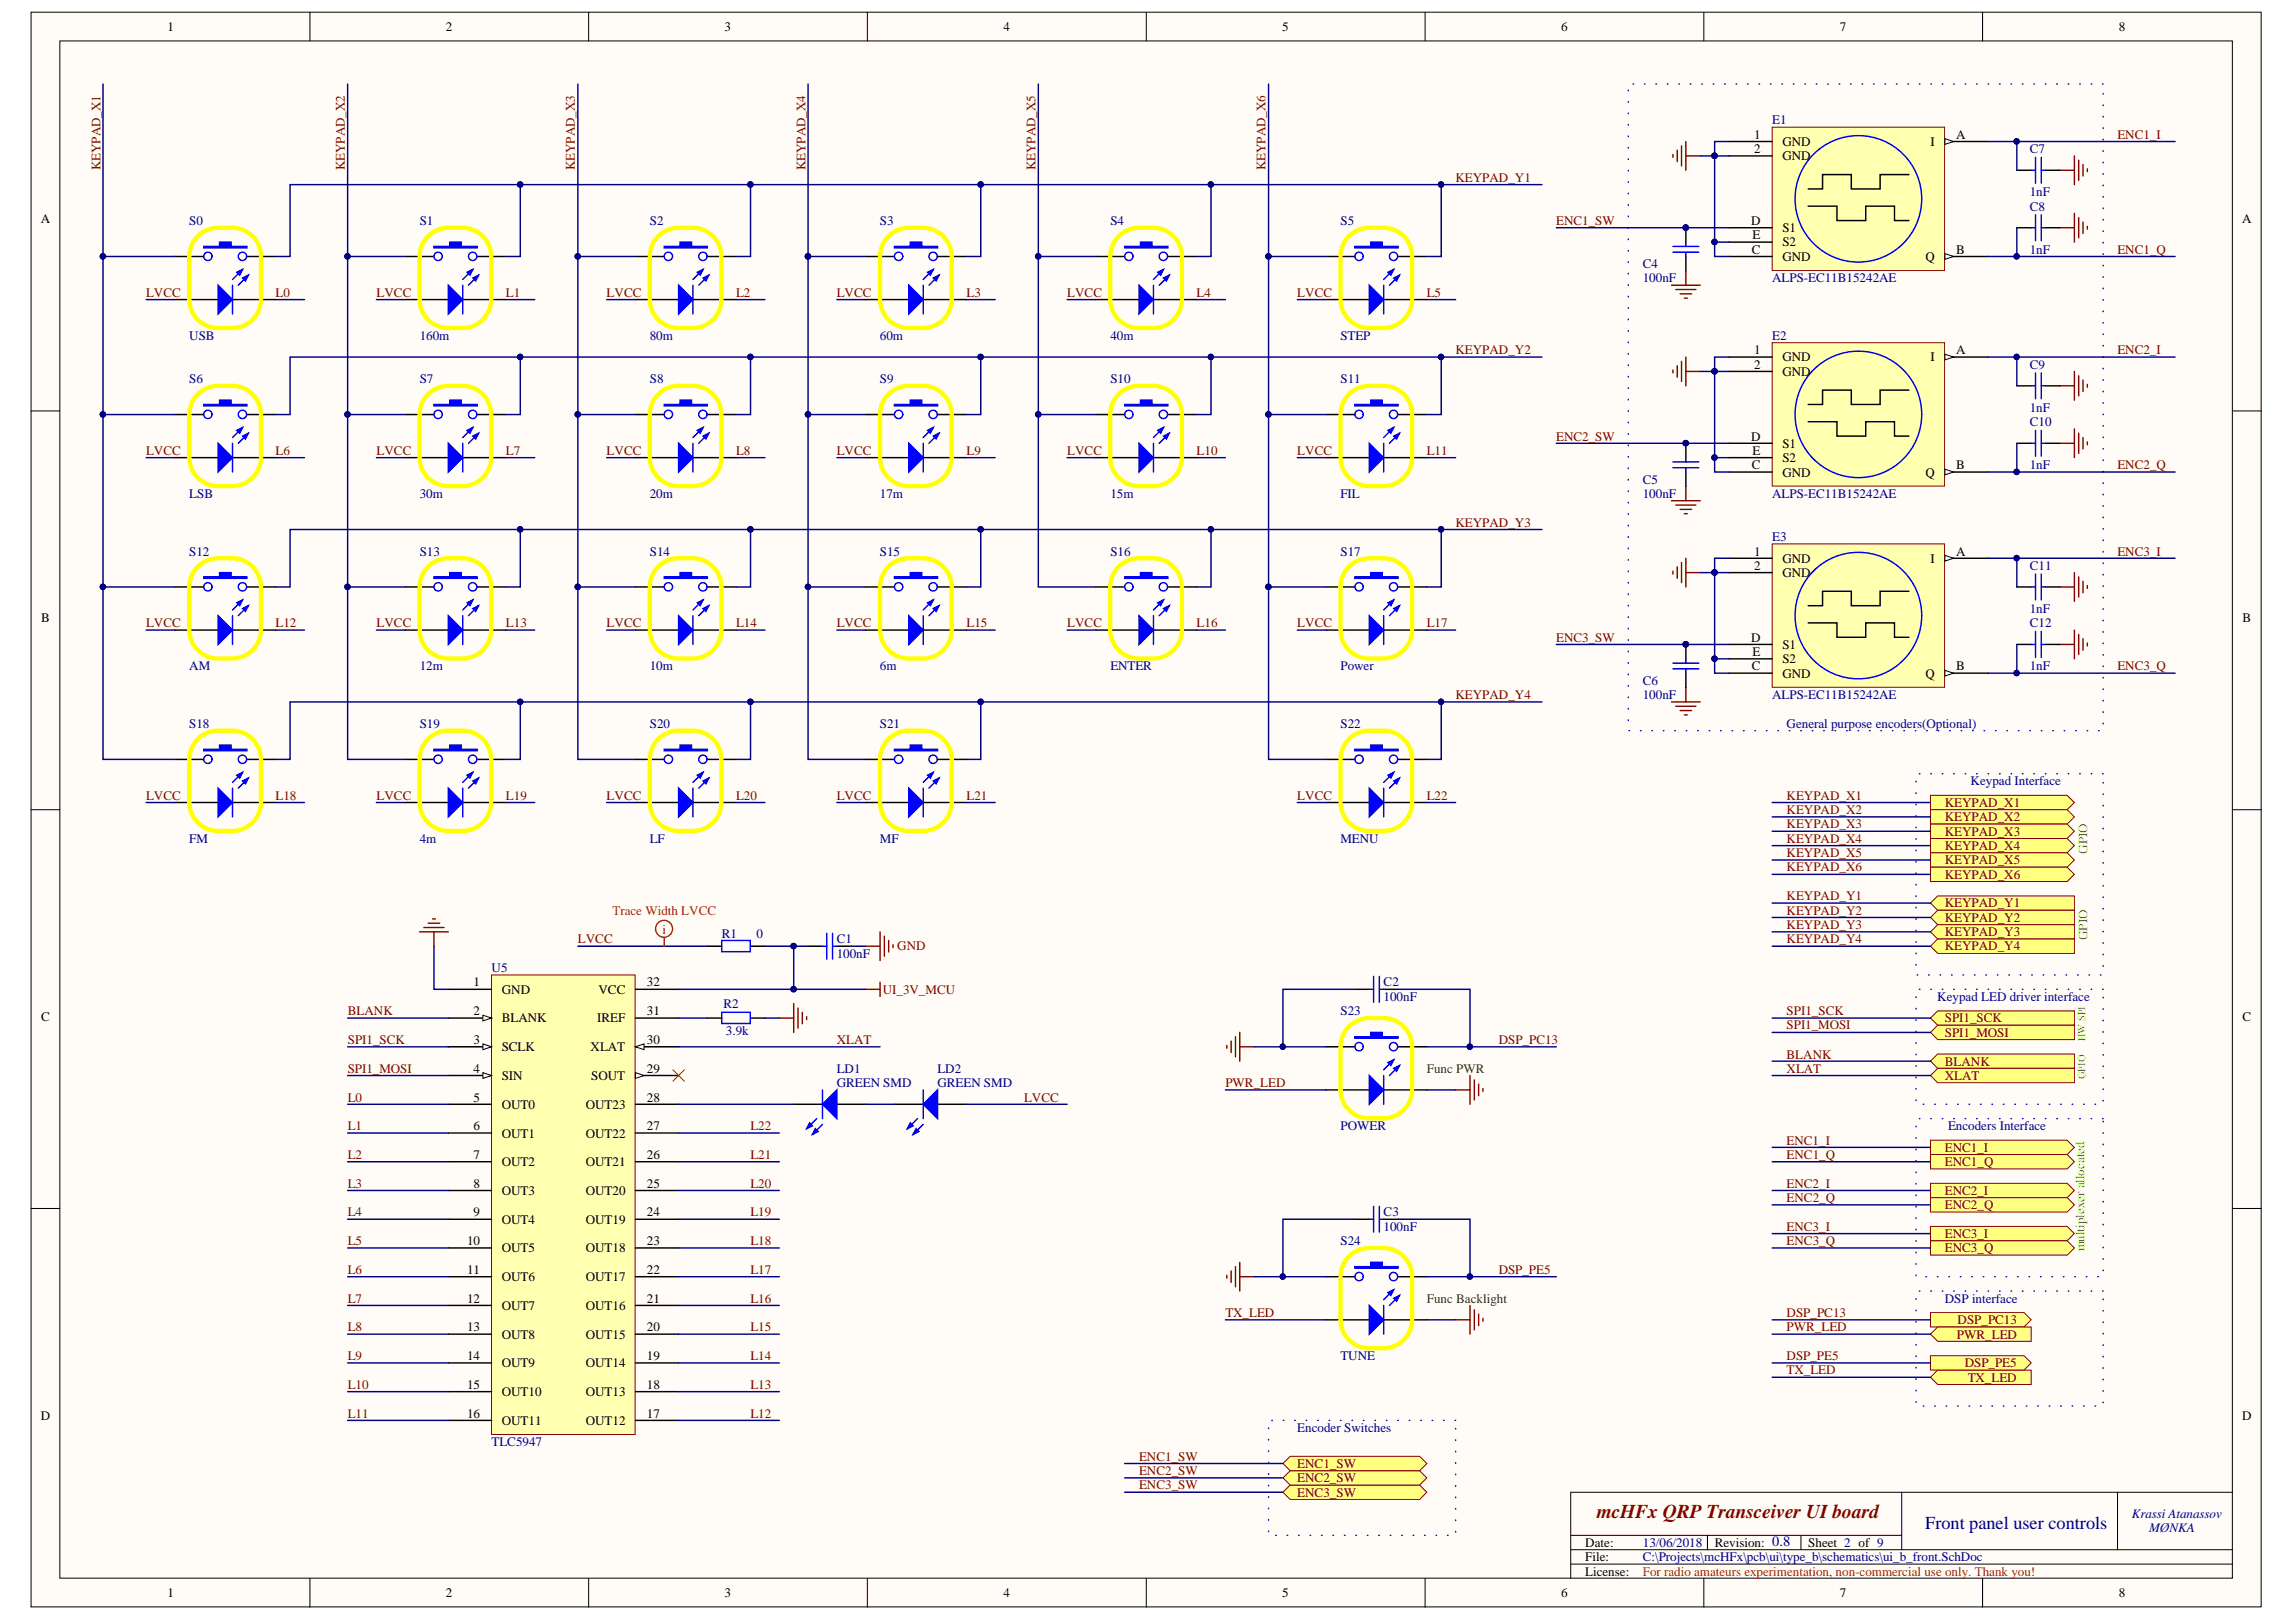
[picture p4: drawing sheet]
<svg xmlns="http://www.w3.org/2000/svg" width="297mm" height="210mm" viewBox="0 0 297 210" stroke-linecap="round" stroke-linejoin="round" font-family="sans-serif">
<defs><g id="words">
<text font-size="2.5" fill="#800000" x="206.6" y="196.5">mcHFx QRP Transceiver UI board</text>
<text font-size="2.4" fill="#000080" x="249.1" y="197.8">Front panel user controls</text>
<g font-size="1.7">
<text x="21.7" y="4">1</text>
<text x="57.7" y="4">2</text>
<text x="93.8" y="4">3</text>
<text x="129.8" y="4">4</text>
<text x="165.9" y="4">5</text>
<text x="202" y="4">6</text>
<text x="238" y="4">7</text>
<text x="274.1" y="4">8</text>
<text x="227" y="18">1</text>
<text x="253.1" y="18">A</text>
<text x="227" y="19.8">2</text>
<text x="230.6" y="18.9">GND</text>
<text x="230.6" y="20.7">GND</text>
<text x="249.7" y="18.9">I</text>
<text x="5.3" y="28.9">A</text>
<text x="226.6" y="29.1">D</text>
<text x="290.1" y="28.9">A</text>
<text x="226.7" y="32.8">C</text>
<text x="226.7" y="31">E</text>
<text x="230.6" y="33.7">GND</text>
<text x="230.6" y="30">S1</text>
<text x="230.6" y="31.9">S2</text>
<text x="249.1" y="33.7">Q</text>
<text x="253.1" y="32.8">B</text>
<text x="227" y="45.8">1</text>
<text x="227" y="47.7">2</text>
<text x="230.6" y="46.8">GND</text>
<text x="249.7" y="46.8">I</text>
<text x="253.1" y="45.8">A</text>
<text x="230.6" y="48.6">GND</text>
<text x="226.6" y="57">D</text>
<text x="226.7" y="58.9">E</text>
<text x="230.6" y="58">S1</text>
<text x="230.6" y="59.8">S2</text>
<text x="226.7" y="60.7">C</text>
<text x="230.6" y="61.7">GND</text>
<text x="249.1" y="61.7">Q</text>
<text x="253.1" y="60.7">B</text>
<text x="227" y="71.9">1</text>
<text x="253.1" y="71.9">A</text>
<text x="227" y="73.8">2</text>
<text x="230.6" y="72.8">GND</text>
<text x="230.6" y="74.7">GND</text>
<text x="249.7" y="72.8">I</text>
<text x="5.3" y="80.5">B</text>
<text x="226.6" y="83">D</text>
<text x="230.6" y="84">S1</text>
<text x="290.1" y="80.5">B</text>
<text x="226.7" y="86.8">C</text>
<text x="226.7" y="84.9">E</text>
<text x="230.6" y="87.7">GND</text>
<text x="230.6" y="85.8">S2</text>
<text x="249.1" y="87.7">Q</text>
<text x="253.1" y="86.8">B</text>
<text x="61.3" y="127.6">1</text>
<text x="61.3" y="131.4">2</text>
<text x="64.9" y="128.6">GND</text>
<text x="77.4" y="128.6">VCC</text>
<text x="83.7" y="131.4">31</text>
<text x="83.7" y="127.6">32</text>
<text x="5.3" y="132.1">C</text>
<text x="61.3" y="135.1">3</text>
<text x="64.9" y="132.3">BLANK</text>
<text x="64.9" y="136">SCLK</text>
<text x="76.4" y="136">XLAT</text>
<text x="77.3" y="132.3">IREF</text>
<text x="83.7" y="135.1">30</text>
<text x="290.1" y="132.1">C</text>
<text x="61.3" y="142.6">5</text>
<text x="61.3" y="138.8">4</text>
<text x="64.9" y="143.5">OUT0</text>
<text x="64.9" y="139.8">SIN</text>
<text x="75.8" y="143.5">OUT23</text>
<text x="76.5" y="139.8">SOUT</text>
<text x="83.7" y="142.6">28</text>
<text x="83.7" y="138.8">29</text>
<text x="61.3" y="146.3">6</text>
<text x="61.3" y="150">7</text>
<text x="64.9" y="147.2">OUT1</text>
<text x="75.8" y="147.2">OUT22</text>
<text x="83.7" y="150">26</text>
<text x="83.7" y="146.3">27</text>
<text x="61.3" y="153.7">8</text>
<text x="64.9" y="154.6">OUT3</text>
<text x="64.9" y="150.9">OUT2</text>
<text x="75.8" y="154.6">OUT20</text>
<text x="75.8" y="150.9">OUT21</text>
<text x="83.7" y="153.7">25</text>
<text x="60.4" y="161.1">10</text>
<text x="61.3" y="157.4">9</text>
<text x="64.9" y="158.4">OUT4</text>
<text x="75.8" y="158.4">OUT19</text>
<text x="83.7" y="161.1">23</text>
<text x="83.7" y="157.4">24</text>
<text x="60.4" y="164.9">11</text>
<text x="64.9" y="162.1">OUT5</text>
<text x="64.9" y="165.8">OUT6</text>
<text x="75.8" y="165.8">OUT17</text>
<text x="75.8" y="162.1">OUT18</text>
<text x="83.7" y="164.9">22</text>
<text x="60.4" y="168.6">12</text>
<text x="60.4" y="172.3">13</text>
<text x="64.9" y="169.5">OUT7</text>
<text x="64.9" y="173.2">OUT8</text>
<text x="75.8" y="173.2">OUT15</text>
<text x="75.8" y="169.5">OUT16</text>
<text x="83.7" y="172.3">20</text>
<text x="83.7" y="168.6">21</text>
<text x="60.4" y="176">14</text>
<text x="60.4" y="179.7">15</text>
<text x="64.9" y="176.9">OUT9</text>
<text x="75.8" y="176.9">OUT14</text>
<text x="83.7" y="176">19</text>
<text x="83.7" y="179.7">18</text>
<text x="5.3" y="183.7">D</text>
<text x="60.4" y="183.4">16</text>
<text x="64.9" y="180.7">OUT10</text>
<text x="64.9" y="184.4">OUT11</text>
<text x="75.8" y="180.7">OUT13</text>
<text x="75.8" y="184.4">OUT12</text>
<text x="83.7" y="183.4">17</text>
<text x="290.1" y="183.7">D</text>
<text x="205.1" y="200.2">Date:</text>
<text x="205.1" y="202">File:</text>
<text x="205.1" y="203.9">License:</text>
<text x="221.8" y="200.2">Revision: 0.8</text>
<text x="233.9" y="200.2">Sheet 2 of 9</text>
<text x="21.7" y="206.7">1</text>
<text x="57.7" y="206.7">2</text>
<text x="93.8" y="206.7">3</text>
<text x="129.8" y="206.7">4</text>
<text x="165.9" y="206.7">5</text>
<text x="202" y="206.7">6</text>
<text x="238" y="206.7">7</text>
<text x="274.1" y="206.7">8</text>
</g>
<g font-size="1.7" fill="#000080">
<text x="229.3" y="16.1">E1</text>
<text x="262.6" y="19.8">C7</text>
<text x="24.5" y="29.1">S0</text>
<text x="54.3" y="29.1">S1</text>
<text x="84.1" y="29.1">S2</text>
<text x="113.8" y="29.1">S3</text>
<text x="143.6" y="29.1">S4</text>
<text x="173.4" y="29.1">S5</text>
<text x="262.6" y="25.4">1nF</text>
<text x="262.6" y="27.2">C8</text>
<text x="212.5" y="34.7">C4</text>
<text x="262.6" y="32.8">1nF</text>
<text x="212.5" y="36.5">100nF</text>
<text x="229.3" y="36.5">ALPS-EC11B15242AE</text>
<text x="24.5" y="44">USB</text>
<text x="54.3" y="44">160m</text>
<text x="84.1" y="44">80m</text>
<text x="113.8" y="44">60m</text>
<text x="143.6" y="44">40m</text>
<text x="173.4" y="44">STEP</text>
<text x="229.3" y="44">E2</text>
<text x="262.6" y="47.7">C9</text>
<text x="24.5" y="49.5">S6</text>
<text x="54.3" y="49.5">S7</text>
<text x="84.1" y="49.5">S8</text>
<text x="113.8" y="49.5">S9</text>
<text x="143.6" y="49.5">S10</text>
<text x="173.4" y="49.5">S11</text>
<text x="262.6" y="53.3">1nF</text>
<text x="262.6" y="55.1">C10</text>
<text x="24.5" y="64.5">LSB</text>
<text x="54.3" y="64.5">30m</text>
<text x="84.1" y="64.5">20m</text>
<text x="113.8" y="64.5">17m</text>
<text x="143.6" y="64.5">15m</text>
<text x="173.4" y="64.5">FIL</text>
<text x="212.5" y="62.6">C5</text>
<text x="212.5" y="64.5">100nF</text>
<text x="229.3" y="64.5">ALPS-EC11B15242AE</text>
<text x="262.6" y="60.7">1nF</text>
<text x="24.5" y="71.9">S12</text>
<text x="54.3" y="71.9">S13</text>
<text x="84.1" y="71.9">S14</text>
<text x="113.8" y="71.9">S15</text>
<text x="143.6" y="71.9">S16</text>
<text x="173.4" y="71.9">S17</text>
<text x="229.3" y="70">E3</text>
<text x="262.6" y="73.8">C11</text>
<text x="262.6" y="79.3">1nF</text>
<text x="262.6" y="81.2">C12</text>
<text x="24.5" y="86.8">AM</text>
<text x="54.3" y="86.8">12m</text>
<text x="84.1" y="86.8">10m</text>
<text x="113.8" y="86.8">6m</text>
<text x="143.6" y="86.8">ENTER</text>
<text x="173.4" y="86.8">Power</text>
<text x="212.5" y="88.6">C6</text>
<text x="262.6" y="86.8">1nF</text>
<text x="24.5" y="94.2">S18</text>
<text x="54.3" y="94.2">S19</text>
<text x="84.1" y="94.2">S20</text>
<text x="113.8" y="94.2">S21</text>
<text x="173.4" y="94.2">S22</text>
<text x="212.5" y="90.5">100nF</text>
<text x="229.3" y="90.5">ALPS-EC11B15242AE</text>
<text x="231.1" y="94.2">General purpose encoders(Optional)</text>
<text x="254.9" y="101.6">Keypad Interface</text>
<text x="24.5" y="109.1">FM</text>
<text x="54.3" y="109.1">4m</text>
<text x="84.1" y="109.1">LF</text>
<text x="113.8" y="109.1">MF</text>
<text x="173.4" y="109.1">MENU</text>
<text x="63.6" y="125.8">U5</text>
<text x="93.4" y="121.4">R1</text>
<text x="97.9" y="121.4">0</text>
<text x="108.3" y="122.1">C1</text>
<text x="108.3" y="123.9">100nF</text>
<text x="93.6" y="130.4">R2</text>
<text x="173.4" y="131.4">S23</text>
<text x="179" y="127.6">C2</text>
<text x="179" y="129.5">100nF</text>
<text x="250.6" y="129.5">Keypad LED driver interface</text>
<text x="93.9" y="134">3.9k</text>
<text x="108.3" y="138.8">LD1</text>
<text x="108.3" y="140.7">GREEN SMD</text>
<text x="121.3" y="138.8">LD2</text>
<text x="121.3" y="140.7">GREEN SMD</text>
<text x="173.4" y="146.3">POWER</text>
<text x="252" y="146.3">Encoders Interface</text>
<text x="173.4" y="161.1">S24</text>
<text x="179" y="157.4">C3</text>
<text x="179" y="159.3">100nF</text>
<text x="251.6" y="168.6">DSP interface</text>
<text x="173.4" y="176">TUNE</text>
<text x="167.8" y="185.3">Encoder Switches</text>
<text x="63.6" y="187.2">TLC5947</text>
<text x="275.8" y="196.5">Krassi Atanassov</text>
<text x="212.5" y="200.2">13/06/2018</text>
<text x="212.5" y="202">C:\Projects\mcHFx\pcb\ui\type_b\schematics\ui_b_front.SchDoc</text>
<text x="278" y="198.3">MØNKA</text>
</g>
<g font-size="1.7" fill="#800000">
<text x="273.9" y="18">ENC1_I</text>
<text x="13" y="22" transform="rotate(-90 13 22)">KEYPAD_X1</text>
<text x="44.6" y="22" transform="rotate(-90 44.6 22)">KEYPAD_X2</text>
<text x="74.4" y="22" transform="rotate(-90 74.4 22)">KEYPAD_X3</text>
<text x="104.2" y="22" transform="rotate(-90 104.2 22)">KEYPAD_X4</text>
<text x="134" y="22" transform="rotate(-90 134 22)">KEYPAD_X5</text>
<text x="163.7" y="22" transform="rotate(-90 163.7 22)">KEYPAD_X6</text>
<text x="188.3" y="23.5">KEYPAD_Y1</text>
<text x="201.3" y="29.1">ENC1_SW</text>
<text x="273.9" y="32.8">ENC1_Q</text>
<text x="18.9" y="38.4">LVCC</text>
<text x="35.6" y="38.4">L0</text>
<text x="48.7" y="38.4">LVCC</text>
<text x="65.5" y="38.4">L1</text>
<text x="78.5" y="38.4">LVCC</text>
<text x="95.2" y="38.4">L2</text>
<text x="108.3" y="38.4">LVCC</text>
<text x="125" y="38.4">L3</text>
<text x="138.1" y="38.4">LVCC</text>
<text x="154.8" y="38.4">L4</text>
<text x="167.8" y="38.4">LVCC</text>
<text x="184.6" y="38.4">L5</text>
<text x="188.3" y="45.8">KEYPAD_Y2</text>
<text x="273.9" y="45.8">ENC2_I</text>
<text x="18.9" y="58.9">LVCC</text>
<text x="35.6" y="58.9">L6</text>
<text x="48.7" y="58.9">LVCC</text>
<text x="65.5" y="58.9">L7</text>
<text x="78.5" y="58.9">LVCC</text>
<text x="95.2" y="58.9">L8</text>
<text x="108.3" y="58.9">LVCC</text>
<text x="125" y="58.9">L9</text>
<text x="138.1" y="58.9">LVCC</text>
<text x="154.8" y="58.9">L10</text>
<text x="167.8" y="58.9">LVCC</text>
<text x="184.6" y="58.9">L11</text>
<text x="201.3" y="57">ENC2_SW</text>
<text x="273.9" y="60.7">ENC2_Q</text>
<text x="188.3" y="68.2">KEYPAD_Y3</text>
<text x="273.9" y="71.9">ENC3_I</text>
<text x="18.9" y="81.2">LVCC</text>
<text x="35.6" y="81.2">L12</text>
<text x="48.7" y="81.2">LVCC</text>
<text x="65.5" y="81.2">L13</text>
<text x="78.5" y="81.2">LVCC</text>
<text x="95.2" y="81.2">L14</text>
<text x="108.3" y="81.2">LVCC</text>
<text x="125" y="81.2">L15</text>
<text x="138.1" y="81.2">LVCC</text>
<text x="154.8" y="81.2">L16</text>
<text x="167.8" y="81.2">LVCC</text>
<text x="184.6" y="81.2">L17</text>
<text x="201.3" y="83">ENC3_SW</text>
<text x="273.9" y="86.8">ENC3_Q</text>
<text x="188.3" y="90.5">KEYPAD_Y4</text>
<text x="18.9" y="103.5">LVCC</text>
<text x="35.6" y="103.5">L18</text>
<text x="48.7" y="103.5">LVCC</text>
<text x="65.5" y="103.5">L19</text>
<text x="78.5" y="103.5">LVCC</text>
<text x="95.2" y="103.5">L20</text>
<text x="108.3" y="103.5">LVCC</text>
<text x="125" y="103.5">L21</text>
<text x="167.8" y="103.5">LVCC</text>
<text x="184.6" y="103.5">L22</text>
<text x="231.1" y="107.2">KEYPAD_X3</text>
<text x="231.1" y="105.3">KEYPAD_X2</text>
<text x="231.1" y="103.5">KEYPAD_X1</text>
<text x="251.6" y="104.4">KEYPAD_X1</text>
<text x="251.6" y="106.3">KEYPAD_X2</text>
<text x="231.1" y="112.8">KEYPAD_X6</text>
<text x="231.1" y="109.1">KEYPAD_X4</text>
<text x="231.1" y="110.9">KEYPAD_X5</text>
<text x="251.6" y="108.1">KEYPAD_X3</text>
<text x="251.6" y="110">KEYPAD_X4</text>
<text x="251.6" y="111.9">KEYPAD_X5</text>
<text x="251.6" y="113.7">KEYPAD_X6</text>
<text x="231.1" y="118.4">KEYPAD_Y2</text>
<text x="231.1" y="116.5">KEYPAD_Y1</text>
<text x="251.6" y="117.4">KEYPAD_Y1</text>
<text x="251.6" y="119.3">KEYPAD_Y2</text>
<text x="74.8" y="122.1">LVCC</text>
<text x="116.1" y="123">GND</text>
<text x="231.1" y="120.2">KEYPAD_Y3</text>
<text x="231.1" y="122.1">KEYPAD_Y4</text>
<text x="251.6" y="121.1">KEYPAD_Y3</text>
<text x="251.6" y="123">KEYPAD_Y4</text>
<text x="45" y="131.4">BLANK</text>
<text x="114.2" y="128.6">UI_3V_MCU</text>
<text x="231.1" y="131.4">SPI1_SCK</text>
<text x="45" y="135.1">SPI1_SCK</text>
<text x="108.3" y="135.1">XLAT</text>
<text x="193.9" y="135.1">DSP_PC13</text>
<text x="231.1" y="133.2">SPI1_MOSI</text>
<text x="231.1" y="137">BLANK</text>
<text x="251.6" y="132.3">SPI1_SCK</text>
<text x="251.6" y="134.2">SPI1_MOSI</text>
<text x="251.6" y="137.9">BLANK</text>
<text x="45" y="138.8">SPI1_MOSI</text>
<text x="45" y="142.6">L0</text>
<text x="132.5" y="142.6">LVCC</text>
<text x="158.5" y="140.7">PWR_LED</text>
<text x="231.1" y="138.8">XLAT</text>
<text x="251.6" y="139.8">XLAT</text>
<text x="45" y="146.3">L1</text>
<text x="45" y="150">L2</text>
<text x="97.1" y="146.3">L22</text>
<text x="97.1" y="150">L21</text>
<text x="231.1" y="148.1">ENC1_I</text>
<text x="231.1" y="150">ENC1_Q</text>
<text x="251.6" y="149.1">ENC1_I</text>
<text x="45" y="153.7">L3</text>
<text x="97.1" y="153.7">L20</text>
<text x="231.1" y="153.7">ENC2_I</text>
<text x="231.1" y="155.6">ENC2_Q</text>
<text x="251.6" y="150.9">ENC1_Q</text>
<text x="251.6" y="154.6">ENC2_I</text>
<text x="45" y="157.4">L4</text>
<text x="45" y="161.1">L5</text>
<text x="97.1" y="157.4">L19</text>
<text x="97.1" y="161.1">L18</text>
<text x="231.1" y="159.3">ENC3_I</text>
<text x="231.1" y="161.1">ENC3_Q</text>
<text x="251.6" y="156.5">ENC2_Q</text>
<text x="251.6" y="160.2">ENC3_I</text>
<text x="45" y="164.9">L6</text>
<text x="97.1" y="164.9">L17</text>
<text x="193.9" y="164.9">DSP_PE5</text>
<text x="251.6" y="162.1">ENC3_Q</text>
<text x="45" y="168.6">L7</text>
<text x="45" y="172.3">L8</text>
<text x="97.1" y="168.6">L16</text>
<text x="97.1" y="172.3">L15</text>
<text x="158.5" y="170.4">TX_LED</text>
<text x="231.1" y="170.4">DSP_PC13</text>
<text x="231.1" y="172.3">PWR_LED</text>
<text x="253.2" y="173.2">PWR_LED</text>
<text x="253.3" y="171.4">DSP_PC13</text>
<text x="45" y="176">L9</text>
<text x="45" y="179.7">L10</text>
<text x="97.1" y="176">L14</text>
<text x="97.1" y="179.7">L13</text>
<text x="231.1" y="177.9">TX_LED</text>
<text x="231.1" y="176">DSP_PE5</text>
<text x="254.2" y="176.9">DSP_PE5</text>
<text x="254.6" y="178.8">TX_LED</text>
<text x="45" y="183.4">L11</text>
<text x="97.1" y="183.4">L12</text>
<text x="147.4" y="190.9">ENC2_SW</text>
<text x="147.4" y="189">ENC1_SW</text>
<text x="167.8" y="191.8">ENC2_SW</text>
<text x="167.8" y="190">ENC1_SW</text>
<text x="147.4" y="192.7">ENC3_SW</text>
<text x="167.8" y="193.7">ENC3_SW</text>
</g>
<g font-size="1.7" fill="#0f0">
<text x="270" y="110.5" transform="rotate(-90 270 110.5)">GPIO</text>
<text x="270" y="121.6" transform="rotate(-90 270 121.6)">GPIO</text>
<text x="269.7" y="161.9" transform="rotate(-90 269.7 161.9)">multiplexer allocated</text>
</g>
<g font-size="1.7" fill="#f00">
<text x="79.2" y="118.4">Trace Width LVCC</text>
<text x="85.7" y="120.8">i</text>
<text x="212.5" y="203.9">For radio amateurs experimentation, non-commercial use only. Thank you!</text>
</g>
<g font-size="1.7" fill="#008000">
<text x="184.6" y="138.8">Func PWR</text>
<text x="184.6" y="168.6">Func Backlight</text>
</g>
<g font-size="1.4" fill="#0f0">
<text x="269.7" y="134.7" transform="rotate(-90 269.7 134.7)">HW SPI</text>
<text x="269.7" y="139.7" transform="rotate(-90 269.7 139.7)">GPIO</text>
</g>
</g></defs>
<g fill="#fffcf8" stroke="#000" stroke-width=".13">
<path d="M4 1.6h288.5v206.4h-288.5z"/>
<path d="M7.7 5.3h281.1v198.9h-281.1z"/>
</g>
<g fill="none" stroke="#000" stroke-width=".13">
<path d="M40.1 1.6v3.7M76.2 1.6v3.7M112.2 1.6v3.7M148.3 1.6v3.7M184.4 1.6v3.7M220.4 1.6v3.7M256.5 1.6v3.7M4 53.2h3.7M288.8 53.2h3.8M4 104.8h3.7M288.8 104.8h3.8M4 156.4h3.7"/>
<path d="M288.8 156.4h3.8M203.2 198.7h42.8M220.9 198.7v1.8M233 198.7v1.8M246 193.1v7.4M274 193.1v7.4M288.8 193.1h-85.6v11.2M40.1 204.3v3.7M76.2 204.3v3.7M112.2 204.3v3.7M148.3 204.3v3.7M184.4 204.3v3.7"/>
<path d="M203.2 200.5h85.6M203.2 202.4h85.6M220.4 204.3v3.7M256.5 204.3v3.7"/>
</g>
<g fill="none" stroke="#800000" stroke-width=".19">
<path d="M216.4 20v.4M217 19.4v1.5M217.5 18.9v2.6M218.1 18.3v3.7M216.2 36.9h3.8M216.8 37.5h2.6M217.4 38h1.4M217.9 38.6h.4M218.1 35.1v1.8M218.1 20.2h1.9M266.5 22h1.9M266.5 29.5h1.9"/>
<path d="M268.4 20.2v3.7M268.4 27.6v3.7M268.9 20.7v2.6M268.9 28.2v2.6M269.5 21.3v1.5M269.5 28.7v1.5M270 21.8v.4M270 29.3v.4M266.5 49.9h1.9M266.5 57.4h1.9M268.4 48.1v3.7M268.4 55.5v3.7"/>
<path d="M268.9 48.6v2.6M268.9 56.1v2.6M269.5 49.2v1.5M269.5 56.6v1.5M270 49.7v.4M270 57.2v.4M216.2 64.8h3.8M216.8 65.4h2.6M217.4 65.9h1.4M217.9 66.5h.4M218.1 62.9v1.9M266.5 76h1.9"/>
<path d="M268.4 74.1v3.7M268.9 74.7v2.6M269.5 75.2v1.5M270 75.8v.3M216.2 90.8h3.8M216.8 91.4h2.6M217.4 92h1.4M217.9 92.5h.4M218.1 89v1.8M266.5 83.4h1.9M268.4 81.5v3.8M268.9 82.1v2.6"/>
<path d="M269.5 82.7v1.4M270 83.2v.4"/>
</g>
<g fill="none" stroke="#000" stroke-width=".19">
<path d="M218.1 29.5v1.8M218.1 33.2v1.9M260.9 22h1.9M260.9 29.5h1.9M264.6 22h1.9M264.6 29.5h1.9M218.1 57.4v1.8M260.9 49.9h1.9M260.9 57.4h1.9M264.6 49.9h1.9M264.6 57.4h1.9M218.1 61.1v1.8"/>
<path d="M260.9 76h1.9M264.6 76h1.9M218.1 83.4v1.9M218.1 87.1v1.9M260.9 83.4h1.9M264.6 83.4h1.9"/>
</g>
<g fill="none" stroke="#00f" stroke-width=".19">
<path d="M216.4 32.6h3.4M216.4 31.9h3.4M218.1 31.3v.6M218.1 32.6v.6M262.8 22h.5M262.8 29.5h.5M263.3 20.4v3.3M263.3 27.8v3.3M264.1 22h.5M264.1 20.4v3.3M264.1 27.8v3.3M264.1 29.5h.5"/>
<path d="M216.4 59.8h3.4M218.1 59.2v.6M262.8 49.9h.5M262.8 57.4h.5M263.3 48.3v3.3M263.3 55.7v3.3M264.1 48.3v3.3M264.1 55.7v3.3M264.1 49.9h.5M264.1 57.4h.5M216.4 60.5h3.4M218.1 60.5v.6"/>
<path d="M262.8 76h.5M263.3 74.3v3.3M264.1 74.3v3.3M264.1 76h.5M216.4 86.6h3.4M216.4 85.8h3.4M218.1 85.3v.5M218.1 86.6v.5M262.8 83.4h.5M263.3 81.7v3.4M264.1 81.7v3.4M264.1 83.4h.5"/>
</g>
<g fill="#000080" stroke="#000080" stroke-width=".13">
<circle cx="218.1" cy="57.3" r=".35"/>
<circle cx="218.1" cy="83.4" r=".35"/>
<circle cx="218.1" cy="29.5" r=".35"/>
</g>
<path d="M229.3 16.5h22.3v18.5h-22.3z" fill="#ffffb0" stroke="#800000" stroke-width=".13"/>
<circle cx="240.4" cy="25.7" r="8.2" fill="none" stroke="#00f" stroke-width=".19"/>
<path d="M251.6 18.3h5.6M233.9 26.7h3.8v1.8h3.7v-1.8h3.7v1.8h1.9M247 22.6h-3.8v1.9h-3.7v-1.9h-3.7v1.9h-1.9" fill="none" stroke="#000" stroke-width=".19"/>
<path d="M251.6 17.9l1.1 .4-1.1 .4z" fill="#fffcf8"/>
<path d="M251.6 17.9l1.1 .4-1.1 .4z" fill="none" stroke="#000" stroke-width=".13"/>
<path d="M223.7 33.2h5.6M251.6 33.2h5.6" fill="none" stroke="#000" stroke-width=".19"/>
<path d="M251.6 32.8l1.1 .4-1.1 .4z" fill="#fffcf8"/>
<path d="M251.6 32.8l1.1 .4-1.1 .4z" fill="none" stroke="#000" stroke-width=".13"/>
<path d="M223.7 18.3h5.6M223.7 20.2h5.6M223.7 29.5h5.6M223.7 31.3h5.6" fill="none" stroke="#000" stroke-width=".19"/>
<path d="M229.3 44.3h22.3v18.6h-22.3z" fill="#ffffb0" stroke="#800000" stroke-width=".13"/>
<circle cx="240.4" cy="53.6" r="8.2" fill="none" stroke="#00f" stroke-width=".19"/>
<path d="M233.9 54.6h3.8v1.8h3.7v-1.8h3.7v1.8h1.9M247 50.5h-3.8v1.8h-3.7v-1.8h-3.7v1.8h-1.9M251.6 46.2h5.6" fill="none" stroke="#000" stroke-width=".19"/>
<path d="M251.6 45.8l1.1 .4-1.1 .4z" fill="#fffcf8"/>
<path d="M251.6 45.8l1.1 .4-1.1 .4z" fill="none" stroke="#000" stroke-width=".13"/>
<path d="M223.7 61.1h5.6M251.6 61.1h5.6" fill="none" stroke="#000" stroke-width=".19"/>
<path d="M251.6 60.7l1.1 .4-1.1 .4z" fill="#fffcf8"/>
<path d="M251.6 60.7l1.1 .4-1.1 .4z" fill="none" stroke="#000" stroke-width=".13"/>
<path d="M223.7 46.2h5.6M223.7 48.1h5.6M223.7 57.4h5.6M223.7 59.2h5.6" fill="none" stroke="#000" stroke-width=".19"/>
<path d="M229.3 70.4h22.3v18.5h-22.3z" fill="#ffffb0" stroke="#800000" stroke-width=".13"/>
<circle cx="240.4" cy="79.7" r="8.2" fill="none" stroke="#00f" stroke-width=".19"/>
<path d="M247 76.5h-3.8v1.9h-3.7v-1.9h-3.7v1.9h-1.9M251.6 72.2h5.6M233.9 80.6h3.8v1.9h3.7v-1.9h3.7v1.9h1.9" fill="none" stroke="#000" stroke-width=".19"/>
<path d="M251.6 71.9l1.1 .3-1.1 .4z" fill="#fffcf8"/>
<path d="M251.6 71.9l1.1 .3-1.1 .4z" fill="none" stroke="#000" stroke-width=".13"/>
<path d="M223.7 87.1h5.6M251.6 87.1h5.6" fill="none" stroke="#000" stroke-width=".19"/>
<path d="M251.6 86.7l1.1 .4-1.1 .4z" fill="#fffcf8"/>
<path d="M251.6 86.7l1.1 .4-1.1 .4z" fill="none" stroke="#000" stroke-width=".13"/>
<path d="M223.7 72.2h5.6M223.7 74.1h5.6M223.7 83.4h5.6M223.7 85.3h5.6M175.3 128h1.8M179 128h1.9M175.3 157.8h1.8M179 157.8h1.9" fill="none" stroke="#000" stroke-width=".19"/>
<g fill="none" stroke="#800000" stroke-width=".19">
<path d="M216.4 47.9v.4M217 47.3v1.5M217.5 46.8v2.6M218.1 46.2v3.7M218.1 48.1h1.9M216.4 73.9v.4M217 73.4v1.4M217.5 72.8v2.6M218.1 72.2v3.8M218.1 74.1h1.9M158.7 135.3v.4M159.3 134.7v1.5"/>
<path d="M159.8 134.2v2.6M160.4 133.6v3.7M160.4 135.5h1.9M190.2 139.2v3.7M190.7 139.7v2.6M188.3 141h1.9M191.3 140.3v1.5M191.9 140.9v.3M158.7 165v.4M159.3 164.5v1.5M159.8 163.9v2.6M160.4 163.4v3.7"/>
<path d="M160.4 165.2h1.9M188.3 170.8h1.9M190.2 168.9v3.8M190.7 169.5v2.6M191.3 170.1v1.4M191.9 170.6v.4"/>
</g>
<path d="M272.1 10.9h-61.4v83.7h61.4v-83.7" fill="none" stroke="#0000b4" stroke-width=".19" stroke-dasharray="0 1.4"/>
<path d="M177.1 128h.6M177.7 126.4v3.3M178.5 128h.5M178.5 126.4v3.3M177.1 157.8h.6M177.7 156.1v3.4M178.5 156.1v3.4M178.5 157.8h.5" fill="none" stroke="#00f" stroke-width=".19"/>
<path d="M249.8 169.9h12.1l.9 .9-.9 .9h-12.1z" fill-rule="evenodd" fill="#ffff80" stroke="#800000" stroke-width=".13"/>
<path d="M272.1 167.1h-24.2v14.9h24.2v-14.9" fill="none" stroke="#0000b4" stroke-width=".19" stroke-dasharray="0 1.4"/>
<path d="M171.6 135.5h3.7M180.9 135.5h3.7" fill="none" stroke="#000" stroke-width=".19"/>
<path d="M175.3 134.2h2v-.6h1.5v.6h2.1v.1h-5.6z" fill-rule="evenodd" fill="#00f"/>
<g fill="none" stroke="#00f" stroke-width=".19">
<path d="M175.3 134.2h2v-.6h1.5v.6h2.1v.1h-5.6z"/>
<circle cx="175.8" cy="135.4" r=".54"/>
<circle cx="180.3" cy="135.4" r=".53"/>
</g>
<path d="M171.6 141h5.5M179 141h5.6" fill="none" stroke="#000" stroke-width=".19"/>
<path d="M177.1 139.2l1.9 1.8-1.9 1.9z" fill="#00f"/>
<path d="M177.1 139.2l1.9 1.8-1.9 1.9zM180.3 137.1l-1.3 1.3M181.1 137.9l-1.3 1.3" fill="none" stroke="#00f" stroke-width=".19"/>
<path d="M180.3 138.3l.8-.4-.4 .7z" fill="#00f"/>
<path d="M180.3 138.3l.8-.4-.4 .7z" fill="none" stroke="#00f" stroke-width=".19"/>
<path d="M179.6 137.5l.7-.4-.4 .8z" fill="#00f"/>
<path d="M179 139.2v3.7M179.6 137.5l.7-.4-.4 .8z" fill="none" stroke="#00f" stroke-width=".19"/>
<path d="M174.5 132.8a3.7 3.7 0 0 1 2.6-1.1h1.9a3.7 3.7 0 0 1 3.7 3.8v5.5a3.7 3.7 0 0 1-3.7 3.7h-1.9a3.7 3.7 0 0 1-3.7-3.7v-5.5a3.7 3.7 0 0 1 1.1-2.7z" fill="none" stroke="#ff0" stroke-width=".56"/>
<path d="M171.6 165.2h3.7M180.9 165.2h3.7" fill="none" stroke="#000" stroke-width=".19"/>
<path d="M175.3 163.9h2v-.5h1.5v.5h2.1v.2h-5.6z" fill-rule="evenodd" fill="#00f"/>
<g fill="none" stroke="#00f" stroke-width=".19">
<path d="M175.3 163.9h2v-.5h1.5v.5h2.1v.2h-5.6z"/>
<circle cx="175.8" cy="165.2" r=".54"/>
<circle cx="180.3" cy="165.2" r=".53"/>
</g>
<path d="M171.6 170.8h5.5M179 170.8h5.6" fill="none" stroke="#000" stroke-width=".19"/>
<path d="M177.1 168.9l1.9 1.9-1.9 1.9z" fill="#00f"/>
<path d="M177.1 168.9l1.9 1.9-1.9 1.9zM180.3 166.9l-1.3 1.3M181.1 167.6l-1.3 1.3" fill="none" stroke="#00f" stroke-width=".19"/>
<path d="M180.3 168l.8-.4-.4 .8z" fill="#00f"/>
<path d="M180.3 168l.8-.4-.4 .8z" fill="none" stroke="#00f" stroke-width=".19"/>
<path d="M179.6 167.3l.7-.4-.4 .7z" fill="#00f"/>
<path d="M179 168.9v3.8M179.6 167.3l.7-.4-.4 .7z" fill="none" stroke="#00f" stroke-width=".19"/>
<path d="M174.5 162.6a3.7 3.7 0 0 1 2.6-1.1h1.9a3.7 3.7 0 0 1 3.7 3.7v5.6a3.7 3.7 0 0 1-3.7 3.7h-1.9a3.7 3.7 0 0 1-3.7-3.7v-5.6a3.7 3.7 0 0 1 1.1-2.6z" fill="none" stroke="#ff0" stroke-width=".56"/>
<path d="M22.6 33.2h3.8M31.9 33.2h3.8" fill="none" stroke="#000" stroke-width=".19"/>
<path d="M26.4 31.9h2v-.6h1.5v.6h2v.2h-5.5z" fill-rule="evenodd" fill="#00f"/>
<g fill="none" stroke="#00f" stroke-width=".19">
<path d="M26.4 31.9h2v-.6h1.5v.6h2v.2h-5.5z"/>
<circle cx="26.9" cy="33.2" r=".54"/>
<circle cx="31.4" cy="33.2" r=".54"/>
</g>
<path d="M22.6 38.8h5.6M30.1 38.8h5.6" fill="none" stroke="#000" stroke-width=".19"/>
<path d="M28.2 36.9l1.9 1.9-1.9 1.8z" fill="#00f"/>
<path d="M28.2 36.9l1.9 1.9-1.9 1.8zM31.4 34.9l-1.3 1.3M32.1 35.6l-1.3 1.3" fill="none" stroke="#00f" stroke-width=".19"/>
<path d="M31.4 36l.7-.4-.3 .8z" fill="#00f"/>
<path d="M31.4 36l.7-.4-.3 .8z" fill="none" stroke="#00f" stroke-width=".19"/>
<path d="M30.6 35.2l.8-.3-.4 .7z" fill="#00f"/>
<path d="M30.1 36.9v3.7M30.6 35.2l.8-.3-.4 .7z" fill="none" stroke="#00f" stroke-width=".19"/>
<path d="M25.6 30.6a3.7 3.7 0 0 1 2.6-1.1h1.8a3.7 3.7 0 0 1 3.8 3.7v5.5a3.7 3.7 0 0 1-3.8 3.8h-1.8a3.7 3.7 0 0 1-3.7-3.8v-5.5a3.7 3.7 0 0 1 1.1-2.6z" fill="none" stroke="#ff0" stroke-width=".56"/>
<path d="M52.4 33.2h3.7M61.7 33.2h3.8" fill="none" stroke="#000" stroke-width=".19"/>
<path d="M56.1 31.9h2.1v-.6h1.5v.6h2v.2h-5.6z" fill-rule="evenodd" fill="#00f"/>
<g fill="none" stroke="#00f" stroke-width=".19">
<path d="M56.1 31.9h2.1v-.6h1.5v.6h2v.2h-5.6z"/>
<circle cx="56.7" cy="33.2" r=".54"/>
<circle cx="61.2" cy="33.2" r=".54"/>
</g>
<path d="M52.4 38.8h5.6M59.9 38.8h5.6" fill="none" stroke="#000" stroke-width=".19"/>
<path d="M58 36.9l1.9 1.9-1.9 1.8z" fill="#00f"/>
<path d="M58 36.9l1.9 1.9-1.9 1.8zM61.2 34.9l-1.3 1.3M61.9 35.6l-1.3 1.3" fill="none" stroke="#00f" stroke-width=".19"/>
<path d="M61.2 36l.7-.4-.4 .8z" fill="#00f"/>
<path d="M61.2 36l.7-.4-.4 .8z" fill="none" stroke="#00f" stroke-width=".19"/>
<path d="M60.4 35.2l.8-.3-.4 .7z" fill="#00f"/>
<path d="M59.9 36.9v3.7M60.4 35.2l.8-.3-.4 .7z" fill="none" stroke="#00f" stroke-width=".19"/>
<path d="M55.4 30.6a3.7 3.7 0 0 1 2.6-1.1h1.8a3.7 3.7 0 0 1 3.8 3.7v5.5a3.7 3.7 0 0 1-3.8 3.8h-1.8a3.7 3.7 0 0 1-3.7-3.8v-5.5a3.7 3.7 0 0 1 1.1-2.6z" fill="none" stroke="#ff0" stroke-width=".56"/>
<path d="M82.2 33.2h3.7M91.5 33.2h3.7" fill="none" stroke="#000" stroke-width=".19"/>
<path d="M85.9 31.9h2.1v-.6h1.5v.6h2v.2h-5.6z" fill-rule="evenodd" fill="#00f"/>
<g fill="none" stroke="#00f" stroke-width=".19">
<path d="M85.9 31.9h2.1v-.6h1.5v.6h2v.2h-5.6z"/>
<circle cx="86.5" cy="33.2" r=".54"/>
<circle cx="90.9" cy="33.2" r=".54"/>
</g>
<path d="M82.2 38.8h5.6M89.7 38.8h5.5" fill="none" stroke="#000" stroke-width=".19"/>
<path d="M87.8 36.9l1.9 1.9-1.9 1.8z" fill="#00f"/>
<path d="M87.8 36.9l1.9 1.9-1.9 1.8zM91 34.9l-1.3 1.3M91.7 35.6l-1.3 1.3" fill="none" stroke="#00f" stroke-width=".19"/>
<path d="M91 36l.7-.4-.4 .8z" fill="#00f"/>
<path d="M91 36l.7-.4-.4 .8z" fill="none" stroke="#00f" stroke-width=".19"/>
<path d="M90.2 35.2l.8-.3-.4 .7z" fill="#00f"/>
<path d="M89.7 36.9v3.7M90.2 35.2l.8-.3-.4 .7z" fill="none" stroke="#00f" stroke-width=".19"/>
<path d="M85.2 30.6a3.7 3.7 0 0 1 2.6-1.1h1.8a3.7 3.7 0 0 1 3.7 3.7v5.5a3.7 3.7 0 0 1-3.7 3.8h-1.8a3.7 3.7 0 0 1-3.7-3.8v-5.5a3.7 3.7 0 0 1 1.1-2.6z" fill="none" stroke="#ff0" stroke-width=".56"/>
<path d="M112 33.2h3.7M121.3 33.2h3.7" fill="none" stroke="#000" stroke-width=".19"/>
<path d="M115.7 31.9h2.1v-.6h1.5v.6h2v.2h-5.6z" fill-rule="evenodd" fill="#00f"/>
<g fill="none" stroke="#00f" stroke-width=".19">
<path d="M115.7 31.9h2.1v-.6h1.5v.6h2v.2h-5.6z"/>
<circle cx="116.3" cy="33.2" r=".54"/>
<circle cx="120.7" cy="33.2" r=".54"/>
</g>
<path d="M112 38.8h5.6M119.4 38.8h5.6" fill="none" stroke="#000" stroke-width=".19"/>
<path d="M117.6 36.9l1.8 1.9-1.8 1.8z" fill="#00f"/>
<path d="M117.6 36.9l1.8 1.9-1.8 1.8zM120.7 34.9l-1.3 1.3M121.5 35.6l-1.3 1.3" fill="none" stroke="#00f" stroke-width=".19"/>
<path d="M120.7 36l.8-.4-.4 .8z" fill="#00f"/>
<path d="M120.7 36l.8-.4-.4 .8z" fill="none" stroke="#00f" stroke-width=".19"/>
<path d="M120 35.2l.7-.3-.3 .7z" fill="#00f"/>
<path d="M119.4 36.9v3.7M120 35.2l.7-.3-.3 .7z" fill="none" stroke="#00f" stroke-width=".19"/>
<path d="M114.9 30.6a3.7 3.7 0 0 1 2.7-1.1h1.8a3.7 3.7 0 0 1 3.7 3.7v5.5a3.7 3.7 0 0 1-3.7 3.8h-1.8a3.7 3.7 0 0 1-3.7-3.8v-5.5a3.7 3.7 0 0 1 1-2.6z" fill="none" stroke="#ff0" stroke-width=".56"/>
<path d="M141.8 33.2h3.7M151.1 33.2h3.7" fill="none" stroke="#000" stroke-width=".19"/>
<path d="M145.5 31.9h2v-.6h1.5v.6h2.1v.2h-5.6z" fill-rule="evenodd" fill="#00f"/>
<g fill="none" stroke="#00f" stroke-width=".19">
<path d="M145.5 31.9h2v-.6h1.5v.6h2.1v.2h-5.6z"/>
<circle cx="146" cy="33.2" r=".54"/>
<circle cx="150.5" cy="33.2" r=".54"/>
</g>
<path d="M141.8 38.8h5.6M149.2 38.8h5.6" fill="none" stroke="#000" stroke-width=".19"/>
<path d="M147.4 36.9l1.8 1.9-1.8 1.8z" fill="#00f"/>
<path d="M147.4 36.9l1.8 1.9-1.8 1.8zM150.5 34.9l-1.3 1.3M151.3 35.6l-1.3 1.3" fill="none" stroke="#00f" stroke-width=".19"/>
<path d="M150.5 36l.8-.4-.4 .8z" fill="#00f"/>
<path d="M150.5 36l.8-.4-.4 .8z" fill="none" stroke="#00f" stroke-width=".19"/>
<path d="M149.8 35.2l.7-.3-.3 .7z" fill="#00f"/>
<path d="M149.2 36.9v3.7M149.8 35.2l.7-.3-.3 .7z" fill="none" stroke="#00f" stroke-width=".19"/>
<path d="M144.7 30.6a3.7 3.7 0 0 1 2.7-1.1h1.8a3.7 3.7 0 0 1 3.7 3.7v5.5a3.7 3.7 0 0 1-3.7 3.8h-1.8a3.7 3.7 0 0 1-3.8-3.8v-5.5a3.7 3.7 0 0 1 1.1-2.6z" fill="none" stroke="#ff0" stroke-width=".56"/>
<path d="M171.6 33.2h3.7M180.9 33.2h3.7" fill="none" stroke="#000" stroke-width=".19"/>
<path d="M175.3 31.9h2v-.6h1.5v.6h2.1v.2h-5.6z" fill-rule="evenodd" fill="#00f"/>
<g fill="none" stroke="#00f" stroke-width=".19">
<path d="M175.3 31.9h2v-.6h1.5v.6h2.1v.2h-5.6z"/>
<circle cx="175.8" cy="33.2" r=".54"/>
<circle cx="180.3" cy="33.2" r=".53"/>
</g>
<path d="M171.6 38.8h5.5M179 38.8h5.6" fill="none" stroke="#000" stroke-width=".19"/>
<path d="M177.1 36.9l1.9 1.9-1.9 1.8z" fill="#00f"/>
<path d="M177.1 36.9l1.9 1.9-1.9 1.8zM180.3 34.9l-1.3 1.3M181.1 35.6l-1.3 1.3" fill="none" stroke="#00f" stroke-width=".19"/>
<path d="M180.3 36l.8-.4-.4 .8z" fill="#00f"/>
<path d="M180.3 36l.8-.4-.4 .8z" fill="none" stroke="#00f" stroke-width=".19"/>
<path d="M179.6 35.2l.7-.3-.4 .7z" fill="#00f"/>
<path d="M179 36.9v3.7M179.6 35.2l.7-.3-.4 .7z" fill="none" stroke="#00f" stroke-width=".19"/>
<path d="M174.5 30.6a3.7 3.7 0 0 1 2.6-1.1h1.9a3.7 3.7 0 0 1 3.7 3.7v5.5a3.7 3.7 0 0 1-3.7 3.8h-1.9a3.7 3.7 0 0 1-3.7-3.8v-5.5a3.7 3.7 0 0 1 1.1-2.6z" fill="none" stroke="#ff0" stroke-width=".56"/>
<path d="M22.6 53.6h3.8M31.9 53.6h3.8" fill="none" stroke="#000" stroke-width=".19"/>
<path d="M26.4 52.3h2v-.5h1.5v.5h2v.2h-5.5z" fill-rule="evenodd" fill="#00f"/>
<g fill="none" stroke="#00f" stroke-width=".19">
<path d="M26.4 52.3h2v-.5h1.5v.5h2v.2h-5.5z"/>
<circle cx="26.9" cy="53.6" r=".54"/>
<circle cx="31.4" cy="53.6" r=".54"/>
</g>
<path d="M22.6 59.2h5.6M30.1 59.2h5.6" fill="none" stroke="#000" stroke-width=".19"/>
<path d="M28.2 57.4l1.9 1.8-1.9 1.9z" fill="#00f"/>
<path d="M28.2 57.4l1.9 1.8-1.9 1.9zM31.4 55.3l-1.3 1.3M32.1 56.1l-1.3 1.3" fill="none" stroke="#00f" stroke-width=".19"/>
<path d="M31.4 56.4l.7-.3-.3 .7z" fill="#00f"/>
<path d="M31.4 56.4l.7-.3-.3 .7z" fill="none" stroke="#00f" stroke-width=".19"/>
<path d="M30.6 55.7l.8-.4-.4 .8z" fill="#00f"/>
<path d="M30.1 57.4v3.7M30.6 55.7l.8-.4-.4 .8z" fill="none" stroke="#00f" stroke-width=".19"/>
<path d="M25.6 51a3.7 3.7 0 0 1 2.6-1.1h1.8a3.7 3.7 0 0 1 3.8 3.7v5.6a3.7 3.7 0 0 1-3.8 3.7h-1.8a3.7 3.7 0 0 1-3.7-3.7v-5.6a3.7 3.7 0 0 1 1.1-2.6z" fill="none" stroke="#ff0" stroke-width=".56"/>
<path d="M52.4 53.6h3.7M61.7 53.6h3.8" fill="none" stroke="#000" stroke-width=".19"/>
<path d="M56.1 52.3h2.1v-.5h1.5v.5h2v.2h-5.6z" fill-rule="evenodd" fill="#00f"/>
<g fill="none" stroke="#00f" stroke-width=".19">
<path d="M56.1 52.3h2.1v-.5h1.5v.5h2v.2h-5.6z"/>
<circle cx="56.7" cy="53.6" r=".54"/>
<circle cx="61.2" cy="53.6" r=".54"/>
</g>
<path d="M52.4 59.2h5.6M59.9 59.2h5.6" fill="none" stroke="#000" stroke-width=".19"/>
<path d="M58 57.4l1.9 1.8-1.9 1.9z" fill="#00f"/>
<path d="M58 57.4l1.9 1.8-1.9 1.9zM61.2 55.3l-1.3 1.3M61.9 56.1l-1.3 1.3" fill="none" stroke="#00f" stroke-width=".19"/>
<path d="M61.2 56.4l.7-.3-.4 .7z" fill="#00f"/>
<path d="M61.2 56.4l.7-.3-.4 .7z" fill="none" stroke="#00f" stroke-width=".19"/>
<path d="M60.4 55.7l.8-.4-.4 .8z" fill="#00f"/>
<path d="M59.9 57.4v3.7M60.4 55.7l.8-.4-.4 .8z" fill="none" stroke="#00f" stroke-width=".19"/>
<path d="M55.4 51a3.7 3.7 0 0 1 2.6-1.1h1.8a3.7 3.7 0 0 1 3.8 3.7v5.6a3.7 3.7 0 0 1-3.8 3.7h-1.8a3.7 3.7 0 0 1-3.7-3.7v-5.6a3.7 3.7 0 0 1 1.1-2.6z" fill="none" stroke="#ff0" stroke-width=".56"/>
<path d="M82.2 53.6h3.7M91.5 53.6h3.7" fill="none" stroke="#000" stroke-width=".19"/>
<path d="M85.9 52.3h2.1v-.5h1.5v.5h2v.2h-5.6z" fill-rule="evenodd" fill="#00f"/>
<g fill="none" stroke="#00f" stroke-width=".19">
<path d="M85.9 52.3h2.1v-.5h1.5v.5h2v.2h-5.6z"/>
<circle cx="86.5" cy="53.6" r=".54"/>
<circle cx="90.9" cy="53.6" r=".54"/>
</g>
<path d="M82.2 59.2h5.6M89.7 59.2h5.5" fill="none" stroke="#000" stroke-width=".19"/>
<path d="M87.8 57.4l1.9 1.8-1.9 1.9z" fill="#00f"/>
<path d="M87.8 57.4l1.9 1.8-1.9 1.9zM91 55.3l-1.3 1.3M91.7 56.1l-1.3 1.3" fill="none" stroke="#00f" stroke-width=".19"/>
<path d="M91 56.4l.7-.3-.4 .7z" fill="#00f"/>
<path d="M91 56.4l.7-.3-.4 .7z" fill="none" stroke="#00f" stroke-width=".19"/>
<path d="M90.2 55.7l.8-.4-.4 .8z" fill="#00f"/>
<path d="M89.7 57.4v3.7M90.2 55.7l.8-.4-.4 .8z" fill="none" stroke="#00f" stroke-width=".19"/>
<path d="M85.2 51a3.7 3.7 0 0 1 2.6-1.1h1.8a3.7 3.7 0 0 1 3.7 3.7v5.6a3.7 3.7 0 0 1-3.7 3.7h-1.8a3.7 3.7 0 0 1-3.7-3.7v-5.6a3.7 3.7 0 0 1 1.1-2.6z" fill="none" stroke="#ff0" stroke-width=".56"/>
<path d="M112 53.6h3.7M121.3 53.6h3.7" fill="none" stroke="#000" stroke-width=".19"/>
<path d="M115.7 52.3h2.1v-.5h1.5v.5h2v.2h-5.6z" fill-rule="evenodd" fill="#00f"/>
<g fill="none" stroke="#00f" stroke-width=".19">
<path d="M115.7 52.3h2.1v-.5h1.5v.5h2v.2h-5.6z"/>
<circle cx="116.3" cy="53.6" r=".54"/>
<circle cx="120.7" cy="53.6" r=".54"/>
</g>
<path d="M112 59.2h5.6M119.4 59.2h5.6" fill="none" stroke="#000" stroke-width=".19"/>
<path d="M117.6 57.4l1.8 1.8-1.8 1.9z" fill="#00f"/>
<path d="M117.6 57.4l1.8 1.8-1.8 1.9zM120.7 55.3l-1.3 1.3M121.5 56.1l-1.3 1.3" fill="none" stroke="#00f" stroke-width=".19"/>
<path d="M120.7 56.4l.8-.3-.4 .7z" fill="#00f"/>
<path d="M120.7 56.4l.8-.3-.4 .7z" fill="none" stroke="#00f" stroke-width=".19"/>
<path d="M120 55.7l.7-.4-.3 .8z" fill="#00f"/>
<path d="M119.4 57.4v3.7M120 55.7l.7-.4-.3 .8z" fill="none" stroke="#00f" stroke-width=".19"/>
<path d="M114.9 51a3.7 3.7 0 0 1 2.7-1.1h1.8a3.7 3.7 0 0 1 3.7 3.7v5.6a3.7 3.7 0 0 1-3.7 3.7h-1.8a3.7 3.7 0 0 1-3.7-3.7v-5.6a3.7 3.7 0 0 1 1-2.6z" fill="none" stroke="#ff0" stroke-width=".56"/>
<path d="M141.8 53.6h3.7M151.1 53.6h3.7" fill="none" stroke="#000" stroke-width=".19"/>
<path d="M145.5 52.3h2v-.5h1.5v.5h2.1v.2h-5.6z" fill-rule="evenodd" fill="#00f"/>
<g fill="none" stroke="#00f" stroke-width=".19">
<path d="M145.5 52.3h2v-.5h1.5v.5h2.1v.2h-5.6z"/>
<circle cx="146" cy="53.6" r=".54"/>
<circle cx="150.5" cy="53.6" r=".54"/>
</g>
<path d="M141.8 59.2h5.6M149.2 59.2h5.6" fill="none" stroke="#000" stroke-width=".19"/>
<path d="M147.4 57.4l1.8 1.8-1.8 1.9z" fill="#00f"/>
<path d="M147.4 57.4l1.8 1.8-1.8 1.9zM150.5 55.3l-1.3 1.3M151.3 56.1l-1.3 1.3" fill="none" stroke="#00f" stroke-width=".19"/>
<path d="M150.5 56.4l.8-.3-.4 .7z" fill="#00f"/>
<path d="M150.5 56.4l.8-.3-.4 .7z" fill="none" stroke="#00f" stroke-width=".19"/>
<path d="M149.8 55.7l.7-.4-.3 .8z" fill="#00f"/>
<path d="M149.2 57.4v3.7M149.8 55.7l.7-.4-.3 .8z" fill="none" stroke="#00f" stroke-width=".19"/>
<path d="M144.7 51a3.7 3.7 0 0 1 2.7-1.1h1.8a3.7 3.7 0 0 1 3.7 3.7v5.6a3.7 3.7 0 0 1-3.7 3.7h-1.8a3.7 3.7 0 0 1-3.8-3.7v-5.6a3.7 3.7 0 0 1 1.1-2.6z" fill="none" stroke="#ff0" stroke-width=".56"/>
<path d="M171.6 53.6h3.7M180.9 53.6h3.7" fill="none" stroke="#000" stroke-width=".19"/>
<path d="M175.3 52.3h2v-.5h1.5v.5h2.1v.2h-5.6z" fill-rule="evenodd" fill="#00f"/>
<g fill="none" stroke="#00f" stroke-width=".19">
<path d="M175.3 52.3h2v-.5h1.5v.5h2.1v.2h-5.6z"/>
<circle cx="175.8" cy="53.6" r=".54"/>
<circle cx="180.3" cy="53.6" r=".53"/>
</g>
<path d="M171.6 59.2h5.5M179 59.2h5.6" fill="none" stroke="#000" stroke-width=".19"/>
<path d="M177.1 57.4l1.9 1.8-1.9 1.9z" fill="#00f"/>
<path d="M177.1 57.4l1.9 1.8-1.9 1.9zM180.3 55.3l-1.3 1.3M181.1 56.1l-1.3 1.3" fill="none" stroke="#00f" stroke-width=".19"/>
<path d="M180.3 56.4l.8-.3-.4 .7z" fill="#00f"/>
<path d="M180.3 56.4l.8-.3-.4 .7z" fill="none" stroke="#00f" stroke-width=".19"/>
<path d="M179.6 55.7l.7-.4-.4 .8z" fill="#00f"/>
<path d="M179 57.4v3.7M179.6 55.7l.7-.4-.4 .8z" fill="none" stroke="#00f" stroke-width=".19"/>
<path d="M174.5 51a3.7 3.7 0 0 1 2.6-1.1h1.9a3.7 3.7 0 0 1 3.7 3.7v5.6a3.7 3.7 0 0 1-3.7 3.7h-1.9a3.7 3.7 0 0 1-3.7-3.7v-5.6a3.7 3.7 0 0 1 1.1-2.6z" fill="none" stroke="#ff0" stroke-width=".56"/>
<path d="M22.6 76h3.8M31.9 76h3.8" fill="none" stroke="#000" stroke-width=".19"/>
<path d="M26.4 74.7h2v-.6h1.5v.6h2v.1h-5.5z" fill-rule="evenodd" fill="#00f"/>
<g fill="none" stroke="#00f" stroke-width=".19">
<path d="M26.4 74.7h2v-.6h1.5v.6h2v.1h-5.5z"/>
<circle cx="26.9" cy="75.9" r=".54"/>
<circle cx="31.4" cy="75.9" r=".54"/>
</g>
<path d="M22.6 81.5h5.6M30.1 81.5h5.6" fill="none" stroke="#000" stroke-width=".19"/>
<path d="M28.2 79.7l1.9 1.8-1.9 1.9z" fill="#00f"/>
<path d="M28.2 79.7l1.9 1.8-1.9 1.9zM31.4 77.6l-1.3 1.3M32.1 78.4l-1.3 1.3" fill="none" stroke="#00f" stroke-width=".19"/>
<path d="M31.4 78.8l.7-.4-.3 .7z" fill="#00f"/>
<path d="M31.4 78.8l.7-.4-.3 .7z" fill="none" stroke="#00f" stroke-width=".19"/>
<path d="M30.6 78l.8-.4-.4 .8z" fill="#00f"/>
<path d="M30.1 79.7v3.7M30.6 78l.8-.4-.4 .8z" fill="none" stroke="#00f" stroke-width=".19"/>
<path d="M25.6 73.3a3.7 3.7 0 0 1 2.6-1.1h1.8a3.7 3.7 0 0 1 3.8 3.8v5.5a3.7 3.7 0 0 1-3.8 3.7h-1.8a3.7 3.7 0 0 1-3.7-3.7v-5.5a3.7 3.7 0 0 1 1.1-2.7z" fill="none" stroke="#ff0" stroke-width=".56"/>
<path d="M52.4 76h3.7M61.7 76h3.8" fill="none" stroke="#000" stroke-width=".19"/>
<path d="M56.1 74.7h2.1v-.6h1.5v.6h2v.1h-5.6z" fill-rule="evenodd" fill="#00f"/>
<g fill="none" stroke="#00f" stroke-width=".19">
<path d="M56.1 74.7h2.1v-.6h1.5v.6h2v.1h-5.6z"/>
<circle cx="56.7" cy="75.9" r=".54"/>
<circle cx="61.2" cy="75.9" r=".54"/>
</g>
<path d="M52.4 81.5h5.6M59.9 81.5h5.6" fill="none" stroke="#000" stroke-width=".19"/>
<path d="M58 79.7l1.9 1.8-1.9 1.9z" fill="#00f"/>
<path d="M58 79.7l1.9 1.8-1.9 1.9zM61.2 77.6l-1.3 1.3M61.9 78.4l-1.3 1.3" fill="none" stroke="#00f" stroke-width=".19"/>
<path d="M61.2 78.8l.7-.4-.4 .7z" fill="#00f"/>
<path d="M61.2 78.8l.7-.4-.4 .7z" fill="none" stroke="#00f" stroke-width=".19"/>
<path d="M60.4 78l.8-.4-.4 .8z" fill="#00f"/>
<path d="M59.9 79.7v3.7M60.4 78l.8-.4-.4 .8z" fill="none" stroke="#00f" stroke-width=".19"/>
<path d="M55.4 73.3a3.7 3.7 0 0 1 2.6-1.1h1.8a3.7 3.7 0 0 1 3.8 3.8v5.5a3.7 3.7 0 0 1-3.8 3.7h-1.8a3.7 3.7 0 0 1-3.7-3.7v-5.5a3.7 3.7 0 0 1 1.1-2.7z" fill="none" stroke="#ff0" stroke-width=".56"/>
<path d="M82.2 76h3.7M91.5 76h3.7" fill="none" stroke="#000" stroke-width=".19"/>
<path d="M85.9 74.7h2.1v-.6h1.5v.6h2v.1h-5.6z" fill-rule="evenodd" fill="#00f"/>
<g fill="none" stroke="#00f" stroke-width=".19">
<path d="M85.9 74.7h2.1v-.6h1.5v.6h2v.1h-5.6z"/>
<circle cx="86.5" cy="75.9" r=".54"/>
<circle cx="90.9" cy="75.9" r=".54"/>
</g>
<path d="M82.2 81.5h5.6M89.7 81.5h5.5" fill="none" stroke="#000" stroke-width=".19"/>
<path d="M87.8 79.7l1.9 1.8-1.9 1.9z" fill="#00f"/>
<path d="M87.8 79.7l1.9 1.8-1.9 1.9zM91 77.6l-1.3 1.3M91.7 78.4l-1.3 1.3" fill="none" stroke="#00f" stroke-width=".19"/>
<path d="M91 78.8l.7-.4-.4 .7z" fill="#00f"/>
<path d="M91 78.8l.7-.4-.4 .7z" fill="none" stroke="#00f" stroke-width=".19"/>
<path d="M90.2 78l.8-.4-.4 .8z" fill="#00f"/>
<path d="M89.7 79.7v3.7M90.2 78l.8-.4-.4 .8z" fill="none" stroke="#00f" stroke-width=".19"/>
<path d="M85.2 73.3a3.7 3.7 0 0 1 2.6-1.1h1.8a3.7 3.7 0 0 1 3.7 3.8v5.5a3.7 3.7 0 0 1-3.7 3.7h-1.8a3.7 3.7 0 0 1-3.7-3.7v-5.5a3.7 3.7 0 0 1 1.1-2.7z" fill="none" stroke="#ff0" stroke-width=".56"/>
<path d="M112 76h3.7M121.3 76h3.7" fill="none" stroke="#000" stroke-width=".19"/>
<path d="M115.7 74.7h2.1v-.6h1.5v.6h2v.1h-5.6z" fill-rule="evenodd" fill="#00f"/>
<g fill="none" stroke="#00f" stroke-width=".19">
<path d="M115.7 74.7h2.1v-.6h1.5v.6h2v.1h-5.6z"/>
<circle cx="116.3" cy="75.9" r=".54"/>
<circle cx="120.7" cy="75.9" r=".54"/>
</g>
<path d="M112 81.5h5.6M119.4 81.5h5.6" fill="none" stroke="#000" stroke-width=".19"/>
<path d="M117.6 79.7l1.8 1.8-1.8 1.9z" fill="#00f"/>
<path d="M117.6 79.7l1.8 1.8-1.8 1.9zM120.7 77.6l-1.3 1.3M121.5 78.4l-1.3 1.3" fill="none" stroke="#00f" stroke-width=".19"/>
<path d="M120.7 78.8l.8-.4-.4 .7z" fill="#00f"/>
<path d="M120.7 78.8l.8-.4-.4 .7z" fill="none" stroke="#00f" stroke-width=".19"/>
<path d="M120 78l.7-.4-.3 .8z" fill="#00f"/>
<path d="M119.4 79.7v3.7M120 78l.7-.4-.3 .8z" fill="none" stroke="#00f" stroke-width=".19"/>
<path d="M114.9 73.3a3.7 3.7 0 0 1 2.7-1.1h1.8a3.7 3.7 0 0 1 3.7 3.8v5.5a3.7 3.7 0 0 1-3.7 3.7h-1.8a3.7 3.7 0 0 1-3.7-3.7v-5.5a3.7 3.7 0 0 1 1-2.7z" fill="none" stroke="#ff0" stroke-width=".56"/>
<path d="M141.8 76h3.7M151.1 76h3.7" fill="none" stroke="#000" stroke-width=".19"/>
<path d="M145.5 74.7h2v-.6h1.5v.6h2.1v.1h-5.6z" fill-rule="evenodd" fill="#00f"/>
<g fill="none" stroke="#00f" stroke-width=".19">
<path d="M145.5 74.7h2v-.6h1.5v.6h2.1v.1h-5.6z"/>
<circle cx="146" cy="75.9" r=".54"/>
<circle cx="150.5" cy="75.9" r=".54"/>
</g>
<path d="M141.8 81.5h5.6M149.2 81.5h5.6" fill="none" stroke="#000" stroke-width=".19"/>
<path d="M147.4 79.7l1.8 1.8-1.8 1.9z" fill="#00f"/>
<path d="M147.4 79.7l1.8 1.8-1.8 1.9zM150.5 77.6l-1.3 1.3M151.3 78.4l-1.3 1.3" fill="none" stroke="#00f" stroke-width=".19"/>
<path d="M150.5 78.8l.8-.4-.4 .7z" fill="#00f"/>
<path d="M150.5 78.8l.8-.4-.4 .7z" fill="none" stroke="#00f" stroke-width=".19"/>
<path d="M149.8 78l.7-.4-.3 .8z" fill="#00f"/>
<path d="M149.2 79.7v3.7M149.8 78l.7-.4-.3 .8z" fill="none" stroke="#00f" stroke-width=".19"/>
<path d="M144.7 73.3a3.7 3.7 0 0 1 2.7-1.1h1.8a3.7 3.7 0 0 1 3.7 3.8v5.5a3.7 3.7 0 0 1-3.7 3.7h-1.8a3.7 3.7 0 0 1-3.8-3.7v-5.5a3.7 3.7 0 0 1 1.1-2.7z" fill="none" stroke="#ff0" stroke-width=".56"/>
<path d="M171.6 76h3.7M180.9 76h3.7" fill="none" stroke="#000" stroke-width=".19"/>
<path d="M175.3 74.7h2v-.6h1.5v.6h2.1v.1h-5.6z" fill-rule="evenodd" fill="#00f"/>
<g fill="none" stroke="#00f" stroke-width=".19">
<path d="M175.3 74.7h2v-.6h1.5v.6h2.1v.1h-5.6z"/>
<circle cx="175.8" cy="75.9" r=".54"/>
<circle cx="180.3" cy="75.9" r=".53"/>
</g>
<path d="M171.6 81.5h5.5M179 81.5h5.6" fill="none" stroke="#000" stroke-width=".19"/>
<path d="M177.1 79.7l1.9 1.8-1.9 1.9z" fill="#00f"/>
<path d="M177.1 79.7l1.9 1.8-1.9 1.9zM180.3 77.6l-1.3 1.3M181.1 78.4l-1.3 1.3" fill="none" stroke="#00f" stroke-width=".19"/>
<path d="M180.3 78.8l.8-.4-.4 .7z" fill="#00f"/>
<path d="M180.3 78.8l.8-.4-.4 .7z" fill="none" stroke="#00f" stroke-width=".19"/>
<path d="M179.6 78l.7-.4-.4 .8z" fill="#00f"/>
<path d="M179 79.7v3.7M179.6 78l.7-.4-.4 .8z" fill="none" stroke="#00f" stroke-width=".19"/>
<path d="M174.5 73.3a3.7 3.7 0 0 1 2.6-1.1h1.9a3.7 3.7 0 0 1 3.7 3.8v5.5a3.7 3.7 0 0 1-3.7 3.7h-1.9a3.7 3.7 0 0 1-3.7-3.7v-5.5a3.7 3.7 0 0 1 1.1-2.7z" fill="none" stroke="#ff0" stroke-width=".56"/>
<path d="M22.6 98.3h3.8M31.9 98.3h3.8" fill="none" stroke="#000" stroke-width=".19"/>
<path d="M26.4 97h2v-.6h1.5v.6h2v.2h-5.5z" fill-rule="evenodd" fill="#00f"/>
<g fill="none" stroke="#00f" stroke-width=".19">
<path d="M26.4 97h2v-.6h1.5v.6h2v.2h-5.5z"/>
<circle cx="26.9" cy="98.3" r=".54"/>
<circle cx="31.4" cy="98.3" r=".54"/>
</g>
<path d="M22.6 103.9h5.6M30.1 103.9h5.6" fill="none" stroke="#000" stroke-width=".19"/>
<path d="M28.2 102l1.9 1.9-1.9 1.8z" fill="#00f"/>
<path d="M31.4 99.9l-1.3 1.4M28.2 102l1.9 1.9-1.9 1.8zM32.1 100.7l-1.3 1.3" fill="none" stroke="#00f" stroke-width=".19"/>
<path d="M31.4 101.1l.7-.4-.3 .7z" fill="#00f"/>
<path d="M31.4 101.1l.7-.4-.3 .7z" fill="none" stroke="#00f" stroke-width=".19"/>
<path d="M30.6 100.3l.8-.4-.4 .8z" fill="#00f"/>
<path d="M30.1 102v3.7M30.6 100.3l.8-.4-.4 .8z" fill="none" stroke="#00f" stroke-width=".19"/>
<path d="M25.6 95.6a3.7 3.7 0 0 1 2.6-1h1.8a3.7 3.7 0 0 1 3.8 3.7v5.5a3.7 3.7 0 0 1-3.8 3.7h-1.8a3.7 3.7 0 0 1-3.7-3.7v-5.5a3.7 3.7 0 0 1 1.1-2.7z" fill="none" stroke="#ff0" stroke-width=".56"/>
<path d="M52.4 98.3h3.7M61.7 98.3h3.8" fill="none" stroke="#000" stroke-width=".19"/>
<path d="M56.1 97h2.1v-.6h1.5v.6h2v.2h-5.6z" fill-rule="evenodd" fill="#00f"/>
<g fill="none" stroke="#00f" stroke-width=".19">
<path d="M56.1 97h2.1v-.6h1.5v.6h2v.2h-5.6z"/>
<circle cx="56.7" cy="98.3" r=".54"/>
<circle cx="61.2" cy="98.3" r=".54"/>
</g>
<path d="M52.4 103.9h5.6M59.9 103.9h5.6" fill="none" stroke="#000" stroke-width=".19"/>
<path d="M58 102l1.9 1.9-1.9 1.8z" fill="#00f"/>
<path d="M61.2 99.9l-1.3 1.4M58 102l1.9 1.9-1.9 1.8zM61.9 100.7l-1.3 1.3" fill="none" stroke="#00f" stroke-width=".19"/>
<path d="M61.2 101.1l.7-.4-.4 .7z" fill="#00f"/>
<path d="M61.2 101.1l.7-.4-.4 .7z" fill="none" stroke="#00f" stroke-width=".19"/>
<path d="M60.4 100.3l.8-.4-.4 .8z" fill="#00f"/>
<path d="M59.9 102v3.7M60.4 100.3l.8-.4-.4 .8z" fill="none" stroke="#00f" stroke-width=".19"/>
<path d="M55.4 95.6a3.7 3.7 0 0 1 2.6-1h1.8a3.7 3.7 0 0 1 3.8 3.7v5.5a3.7 3.7 0 0 1-3.8 3.7h-1.8a3.7 3.7 0 0 1-3.7-3.7v-5.5a3.7 3.7 0 0 1 1.1-2.7z" fill="none" stroke="#ff0" stroke-width=".56"/>
<path d="M82.2 98.3h3.7M91.5 98.3h3.7" fill="none" stroke="#000" stroke-width=".19"/>
<path d="M85.9 97h2.1v-.6h1.5v.6h2v.2h-5.6z" fill-rule="evenodd" fill="#00f"/>
<g fill="none" stroke="#00f" stroke-width=".19">
<path d="M85.9 97h2.1v-.6h1.5v.6h2v.2h-5.6z"/>
<circle cx="86.5" cy="98.3" r=".54"/>
<circle cx="90.9" cy="98.3" r=".54"/>
</g>
<path d="M82.2 103.9h5.6M89.7 103.9h5.5" fill="none" stroke="#000" stroke-width=".19"/>
<path d="M87.8 102l1.9 1.9-1.9 1.8z" fill="#00f"/>
<path d="M91 99.9l-1.3 1.4M87.8 102l1.9 1.9-1.9 1.8zM91.7 100.7l-1.3 1.3" fill="none" stroke="#00f" stroke-width=".19"/>
<path d="M91 101.1l.7-.4-.4 .7z" fill="#00f"/>
<path d="M91 101.1l.7-.4-.4 .7z" fill="none" stroke="#00f" stroke-width=".19"/>
<path d="M90.2 100.3l.8-.4-.4 .8z" fill="#00f"/>
<path d="M89.7 102v3.7M90.2 100.3l.8-.4-.4 .8z" fill="none" stroke="#00f" stroke-width=".19"/>
<path d="M85.2 95.6a3.7 3.7 0 0 1 2.6-1h1.8a3.7 3.7 0 0 1 3.7 3.7v5.5a3.7 3.7 0 0 1-3.7 3.7h-1.8a3.7 3.7 0 0 1-3.7-3.7v-5.5a3.7 3.7 0 0 1 1.1-2.7z" fill="none" stroke="#ff0" stroke-width=".56"/>
<path d="M112 98.3h3.7M121.3 98.3h3.7" fill="none" stroke="#000" stroke-width=".19"/>
<path d="M115.7 97h2.1v-.6h1.5v.6h2v.2h-5.6z" fill-rule="evenodd" fill="#00f"/>
<g fill="none" stroke="#00f" stroke-width=".19">
<path d="M115.7 97h2.1v-.6h1.5v.6h2v.2h-5.6z"/>
<circle cx="116.3" cy="98.3" r=".54"/>
<circle cx="120.7" cy="98.3" r=".54"/>
</g>
<path d="M112 103.9h5.6M119.4 103.9h5.6" fill="none" stroke="#000" stroke-width=".19"/>
<path d="M117.6 102l1.8 1.9-1.8 1.8z" fill="#00f"/>
<path d="M120.7 99.9l-1.3 1.4M117.6 102l1.8 1.9-1.8 1.8zM121.5 100.7l-1.3 1.3" fill="none" stroke="#00f" stroke-width=".19"/>
<path d="M120.7 101.1l.8-.4-.4 .7z" fill="#00f"/>
<path d="M120.7 101.1l.8-.4-.4 .7z" fill="none" stroke="#00f" stroke-width=".19"/>
<path d="M120 100.3l.7-.4-.3 .8z" fill="#00f"/>
<path d="M119.4 102v3.7M120 100.3l.7-.4-.3 .8z" fill="none" stroke="#00f" stroke-width=".19"/>
<path d="M114.9 95.6a3.7 3.7 0 0 1 2.7-1h1.8a3.7 3.7 0 0 1 3.7 3.7v5.5a3.7 3.7 0 0 1-3.7 3.7h-1.8a3.7 3.7 0 0 1-3.7-3.7v-5.5a3.7 3.7 0 0 1 1-2.7z" fill="none" stroke="#ff0" stroke-width=".56"/>
<path d="M171.6 98.3h3.7M180.9 98.3h3.7" fill="none" stroke="#000" stroke-width=".19"/>
<path d="M175.3 97h2v-.6h1.5v.6h2.1v.2h-5.6z" fill-rule="evenodd" fill="#00f"/>
<g fill="none" stroke="#00f" stroke-width=".19">
<path d="M175.3 97h2v-.6h1.5v.6h2.1v.2h-5.6z"/>
<circle cx="175.8" cy="98.3" r=".54"/>
<circle cx="180.3" cy="98.3" r=".53"/>
</g>
<path d="M171.6 103.9h5.5M179 103.9h5.6" fill="none" stroke="#000" stroke-width=".19"/>
<path d="M177.1 102l1.9 1.9-1.9 1.8z" fill="#00f"/>
<path d="M180.3 99.9l-1.3 1.4M177.1 102l1.9 1.9-1.9 1.8zM181.1 100.7l-1.3 1.3" fill="none" stroke="#00f" stroke-width=".19"/>
<path d="M180.3 101.1l.8-.4-.4 .7z" fill="#00f"/>
<path d="M180.3 101.1l.8-.4-.4 .7z" fill="none" stroke="#00f" stroke-width=".19"/>
<path d="M179.6 100.3l.7-.4-.4 .8z" fill="#00f"/>
<path d="M179 102v3.7M179.6 100.3l.7-.4-.4 .8z" fill="none" stroke="#00f" stroke-width=".19"/>
<path d="M174.5 95.6a3.7 3.7 0 0 1 2.6-1h1.9a3.7 3.7 0 0 1 3.7 3.7v5.5a3.7 3.7 0 0 1-3.7 3.7h-1.9a3.7 3.7 0 0 1-3.7-3.7v-5.5a3.7 3.7 0 0 1 1.1-2.7z" fill="none" stroke="#ff0" stroke-width=".56"/>
<g fill="#ffff80" stroke="#800000" stroke-width=".13">
<path d="M249.8 102.9h17.6l1 1-1 .9h-17.6z" fill-rule="evenodd"/>
<path d="M249.8 104.8h17.6l1 .9-1 .9h-17.6z" fill-rule="evenodd"/>
<path d="M249.8 106.6h17.6l1 1-1 .9h-17.6z" fill-rule="evenodd"/>
<path d="M249.8 108.5h17.6l1 .9-1 1h-17.6z" fill-rule="evenodd"/>
<path d="M249.8 110.4h17.6l1 .9-1 .9h-17.6z" fill-rule="evenodd"/>
<path d="M249.8 112.2h17.6l1 1-1 .9h-17.6z" fill-rule="evenodd"/>
<path d="M249.8 116.9l.9-1h17.7v1.9h-17.7z" fill-rule="evenodd"/>
<path d="M249.8 118.7l.9-.9h17.7v1.9h-17.7z" fill-rule="evenodd"/>
<path d="M249.8 120.6l.9-.9h17.7v1.8h-17.7z" fill-rule="evenodd"/>
<path d="M249.8 122.4l.9-.9h17.7v1.9h-17.7z" fill-rule="evenodd"/>
</g>
<path d="M272.1 100.1h-24.2v26.1h24.2v-26.1M272.1 128h-24.2v14.9h24.2v-14.9" fill="none" stroke="#0000b4" stroke-width=".19" stroke-dasharray="0 1.4"/>
<g fill="#ffff80" stroke="#800000" stroke-width=".13">
<path d="M249.8 131.7l.9-.9h17.7v1.9h-17.7z" fill-rule="evenodd"/>
<path d="M249.8 133.6l.9-.9h17.7v1.8h-17.7z" fill-rule="evenodd"/>
<path d="M249.8 137.3l.9-.9h17.7v1.9h-17.7z" fill-rule="evenodd"/>
<path d="M249.8 139.2l.9-.9h17.7v1.8h-17.7z" fill-rule="evenodd"/>
</g>
<path d="M63.6 126.2h18.6v59.4h-18.6z" fill="#ffffb0" stroke="#800000" stroke-width=".13"/>
<path d="M58 128h5.6M58 131.7h5.6M58 146.6h5.6M58 142.9h5.6" fill="none" stroke="#000" stroke-width=".19"/>
<path d="M62.5 131.4l1.1 .3-1.1 .4z" fill="#fffcf8"/>
<path d="M62.5 131.4l1.1 .3-1.1 .4z" fill="none" stroke="#000" stroke-width=".13"/>
<path d="M58 135.5h5.6" fill="none" stroke="#000" stroke-width=".19"/>
<path d="M62.5 135.1l1.1 .4-1.1 .3z" fill="#fffcf8"/>
<path d="M62.5 135.1l1.1 .4-1.1 .3z" fill="none" stroke="#000" stroke-width=".13"/>
<path d="M58 139.2h5.6" fill="none" stroke="#000" stroke-width=".19"/>
<path d="M62.5 138.8l1.1 .4-1.1 .4z" fill="#fffcf8"/>
<path d="M62.5 138.8l1.1 .4-1.1 .4z" fill="none" stroke="#000" stroke-width=".13"/>
<g fill="none" stroke="#000" stroke-width=".19">
<path d="M82.2 139.2h5.6M58 154.1h5.6M58 150.3h5.6M58 157.8h5.6M82.2 154.1h5.6M82.2 150.3h5.6M82.2 157.8h5.6M82.2 146.6h5.6M82.2 142.9h5.6M58 161.5h5.6M58 165.2h5.6M58 168.9h5.6"/>
<path d="M58 172.7h5.6M58 176.4h5.6M82.2 161.5h5.6M82.2 165.2h5.6M82.2 168.9h5.6M82.2 172.7h5.6M82.2 176.4h5.6"/>
</g>
<path d="M82.2 138.8l1.1 .4-1.1 .4z" fill="#fffcf8"/>
<path d="M82.2 138.8l1.1 .4-1.1 .4z" fill="none" stroke="#000" stroke-width=".13"/>
<path d="M82.2 135.5h5.6" fill="none" stroke="#000" stroke-width=".19"/>
<path d="M82.2 135.5l1.1-.4v.7z" fill="#fffcf8"/>
<path d="M82.2 135.5l1.1-.4v.7z" fill="none" stroke="#000" stroke-width=".13"/>
<path d="M82.2 131.7h5.6M82.2 128h5.6M91.5 131.7h1.9M91.5 122.4h1.9M97.1 131.7h1.9M97.1 122.4h1.9M58 180.1h5.6M58 183.8h5.6M82.2 180.1h5.6M82.2 183.8h5.6" fill="none" stroke="#000" stroke-width=".19"/>
<path d="M93.4 131h3.7v1.5h-3.7zM93.4 121.7h3.7v1.5h-3.7z" fill="none" stroke="#00f" stroke-width=".19"/>
<path d="M55.4 119.5h1.5M56 118.9h.3M54.3 120.6h3.7M54.8 120h2.6M56.1 120.6v1.8M100.8 131.7h1.9M102.7 129.9v3.7M103.2 130.4v2.6M103.8 131v1.5M104.4 131.6v.3M112 128h1.9M113.9 127.1v1.9" fill="none" stroke="#800000" stroke-width=".19"/>
<path d="M87 138.4l1.5 1.5M88.5 138.4l-1.5 1.5" fill="none" stroke="#f00" stroke-width=".13"/>
<g fill="#ffff80" stroke="#800000" stroke-width=".13">
<path d="M249.8 147.6h17.6l1 .9-1 .9h-17.6z" fill-rule="evenodd"/>
<path d="M249.8 149.4h17.6l1 .9-1 1h-17.6z" fill-rule="evenodd"/>
<path d="M249.8 153.1h17.6l1 1-1 .9h-17.6z" fill-rule="evenodd"/>
<path d="M249.8 155h17.6l1 .9-1 1h-17.6z" fill-rule="evenodd"/>
<path d="M249.8 158.7h17.6l1 .9-1 1h-17.6z" fill-rule="evenodd"/>
<path d="M249.8 160.6h17.6l1 .9-1 .9h-17.6z" fill-rule="evenodd"/>
</g>
<path d="M272.1 144.8h-24.2v20.4h24.2v-20.4" fill="none" stroke="#0000b4" stroke-width=".19" stroke-dasharray="0 1.4"/>
<path d="M102.7 142.9h3.7M108.3 142.9h3.7" fill="none" stroke="#000" stroke-width=".19"/>
<path d="M106.4 142.9l1.9-1.9v3.8z" fill="#00f"/>
<path d="M105.7 144.8l-1.3 1.3M106.4 142.9l1.9-1.9v3.8zM106.4 145.5l-1.3 1.3" fill="none" stroke="#00f" stroke-width=".19"/>
<path d="M104.7 145.3l.4 .4-.7 .4z" fill="#00f"/>
<path d="M104.7 145.3l.4 .4-.7 .4z" fill="none" stroke="#00f" stroke-width=".19"/>
<path d="M105.5 146.1l.3 .3-.7 .4z" fill="#00f"/>
<path d="M105.5 146.1l.3 .3-.7 .4zM106.4 141v3.8" fill="none" stroke="#00f" stroke-width=".19"/>
<path d="M115.7 142.9h3.7M121.3 142.9h3.7" fill="none" stroke="#000" stroke-width=".19"/>
<path d="M119.4 142.9l1.9-1.9v3.8z" fill="#00f"/>
<path d="M118.7 144.8l-1.3 1.3M119.4 142.9l1.9-1.9v3.8zM119.4 145.5l-1.3 1.3" fill="none" stroke="#00f" stroke-width=".19"/>
<path d="M117.8 145.3l.3 .4-.7 .4z" fill="#00f"/>
<path d="M117.8 145.3l.3 .4-.7 .4z" fill="none" stroke="#00f" stroke-width=".19"/>
<path d="M118.5 146.1l.4 .3-.8 .4z" fill="#00f"/>
<path d="M118.5 146.1l.4 .3-.8 .4zM119.4 141v3.8" fill="none" stroke="#00f" stroke-width=".19"/>
<g fill="none" stroke="#000080" stroke-width=".19">
<path d="M13.3 10.9v87.4h9.3M45 10.9v87.4h7.4M74.8 10.9v87.4h7.4M104.5 10.9v22.3M134.3 10.9v65.1h7.5M164.1 10.9v65.1h7.5M223.7 18.3h-1.9v14.9h1.9M257.2 18.3h24.2M260.9 18.3v3.7M13.3 33.2h9.3M18.9 38.8h3.7M35.7 38.8h3.7"/>
<path d="M45 33.2h7.4M48.7 38.8h3.7M65.5 38.8h3.7M67.3 23.9v9.3h-1.8M74.8 33.2h7.4M78.5 38.8h3.7M95.2 38.8h3.8M97.1 23.9v9.3h-1.9M104.5 33.2v20.4h7.5M104.5 33.2h7.5M108.3 38.8h3.7M125 38.8h3.7"/>
<path d="M126.9 23.9v9.3h-1.9M134.3 33.2h7.5M138.1 38.8h3.7M154.8 38.8h3.7M156.7 23.9v9.3h-1.9M164.1 33.2h7.5M167.8 38.8h3.8M184.6 38.8h3.7M186.5 23.9v9.3h-1.9M199.5 23.9h-162v9.3h-1.8M201.3 29.5h22.4M220 20.2h3.7"/>
<path d="M221.8 31.3h1.9M257.2 33.2h24.2M260.9 29.5v3.7M13.3 53.6h9.3M18.9 59.2h3.7M35.7 59.2h3.7M45 53.6h7.4M48.7 59.2h3.7M65.5 59.2h3.7M67.3 46.2h-29.8v7.4h-1.8M74.8 53.6h7.4M78.5 59.2h3.7"/>
<path d="M95.2 59.2h3.8M97.1 46.2v7.4h-1.9M104.5 53.6v44.7h7.5M108.3 59.2h3.7M125 59.2h3.7M126.9 46.2v7.4h-1.9M134.3 53.6h7.5M138.1 59.2h3.7M154.8 59.2h3.7M156.7 46.2v7.4h-1.9M164.1 53.6h7.5M167.8 59.2h3.8"/>
<path d="M184.6 59.2h3.7M186.5 46.2v7.4h-1.9M199.5 46.2h-132.2v7.4h-1.8M201.3 57.4h22.4M220 48.1h3.7M221.8 59.2h1.9M223.7 46.2h-1.9v14.9h1.9M257.2 46.2h24.2M260.9 46.2v3.7M260.9 57.4v3.7M13.3 76h9.3M45 76h7.4"/>
<path d="M67.3 68.5v7.5h-1.8M74.8 76h7.4M97.1 68.5v7.5h-1.9M104.5 76h7.5M126.9 68.5v7.5h-1.9M156.7 68.5v7.5h-1.9M164.1 76v22.3h7.5M186.5 68.5v7.5h-1.9M199.5 68.5h-162v7.5h-1.8M220 74.1h3.7M223.7 72.2h-1.9v14.9h1.9M257.2 61.1h24.2"/>
<path d="M257.2 72.2h24.2M260.9 72.2v3.8M18.9 81.5h3.7M35.7 81.5h3.7M48.7 81.5h3.7M65.5 81.5h3.7M67.3 90.8h-29.8v7.5h-1.8M78.5 81.5h3.7M95.2 81.5h3.8M97.1 90.8v7.5h-1.9M108.3 81.5h3.7M125 81.5h3.7"/>
<path d="M126.9 90.8v7.5h-1.9M138.1 81.5h3.7M154.8 81.5h3.7M167.8 81.5h3.8M184.6 81.5h3.7M186.5 90.8v7.5h-1.9M199.5 90.8h-132.2v7.5h-1.8M201.3 83.4h22.4M221.8 85.3h1.9M257.2 87.1h24.2M260.9 83.4v3.7M18.9 103.9h3.7"/>
<path d="M35.7 103.9h3.7M48.7 103.9h3.7M65.5 103.9h3.7M78.5 103.9h3.7M95.2 103.9h3.8M108.3 103.9h3.7M125 103.9h3.7M167.8 103.9h3.8M184.6 103.9h3.7M229.3 103.9h20.5M229.3 105.7h20.5M229.3 107.6h20.5"/>
<path d="M229.3 109.4h20.5M229.3 111.3h20.5M229.3 113.2h20.5M229.3 116.9h20.5M229.3 118.7h20.5M45 131.7h13M45 139.2h13M45 135.5h13M56.1 122.4v5.6h1.9M74.8 122.4h16.7M87.8 128h24.2M87.8 131.7h3.7"/>
<path d="M87.8 135.5h26.1M99 122.4h3.7v5.6M99 131.7h1.8M162.3 135.5h9.3M175.3 128h-9.3v7.5M180.9 128h9.3v7.5M184.6 135.5h16.7M229.3 120.6h20.5M229.3 122.4h20.5M229.3 131.7h20.5M229.3 133.6h20.5M229.3 137.3h20.5"/>
<path d="M229.3 139.2h20.5M45 146.6h13M45 150.3h13M45 154.1h13M45 157.8h13M45 142.9h13M87.8 146.6h13M87.8 150.3h13M87.8 154.1h13M87.8 157.8h13M87.8 142.9h14.9M112 142.9h3.7"/>
<path d="M125 142.9h13.1M158.5 141h13.1M175.3 157.8h-9.3v7.4M180.9 157.8h9.3v7.4M184.6 141h3.7M229.3 150.3h20.5M229.3 154.1h20.5M229.3 148.5h20.5M229.3 155.9h20.5M229.3 159.6h20.5M45 161.5h13M45 165.2h13"/>
<path d="M45 168.9h13M45 172.7h13M45 176.4h13M87.8 161.5h13M87.8 165.2h13M87.8 168.9h13M87.8 172.7h13M87.8 176.4h13M158.5 170.8h13.1M162.3 165.2h9.3M184.6 165.2h16.7M184.6 170.8h3.7"/>
<path d="M229.3 170.8h20.5M229.3 161.5h20.5M45 180.1h13M45 183.8h13M87.8 180.1h13M87.8 183.8h13"/>
</g>
<g fill="#000080" stroke="#000080" stroke-width=".13">
<circle cx="260.9" cy="33.2" r=".35"/>
<circle cx="260.9" cy="18.3" r=".35"/>
<circle cx="260.9" cy="61.1" r=".35"/>
<circle cx="260.9" cy="46.2" r=".35"/>
<circle cx="260.9" cy="87.1" r=".35"/>
<circle cx="260.9" cy="72.2" r=".35"/>
<circle cx="221.8" cy="20.2" r=".35"/>
<circle cx="221.8" cy="31.3" r=".35"/>
<circle cx="218.1" cy="29.5" r=".35"/>
<circle cx="221.8" cy="48" r=".35"/>
<circle cx="221.8" cy="59.2" r=".35"/>
<circle cx="218.1" cy="57.3" r=".35"/>
<circle cx="221.8" cy="74.1" r=".35"/>
<circle cx="221.8" cy="85.2" r=".35"/>
<circle cx="218.1" cy="83.4" r=".35"/>
<circle cx="190.1" cy="135.4" r=".35"/>
<circle cx="165.9" cy="135.4" r=".35"/>
<circle cx="190.1" cy="165.2" r=".35"/>
<circle cx="165.9" cy="165.2" r=".35"/>
<circle cx="13.3" cy="33.2" r=".35"/>
<circle cx="13.3" cy="53.6" r=".35"/>
<circle cx="13.3" cy="75.9" r=".35"/>
<circle cx="45" cy="33.2" r=".35"/>
<circle cx="45" cy="53.6" r=".35"/>
<circle cx="45" cy="75.9" r=".35"/>
<circle cx="74.7" cy="33.2" r=".35"/>
<circle cx="74.7" cy="53.6" r=".35"/>
<circle cx="74.7" cy="75.9" r=".35"/>
<circle cx="67.3" cy="68.5" r=".35"/>
<circle cx="97.1" cy="68.5" r=".35"/>
<circle cx="126.9" cy="68.5" r=".35"/>
<circle cx="156.6" cy="68.5" r=".35"/>
<circle cx="186.4" cy="68.5" r=".35"/>
<circle cx="67.3" cy="23.9" r=".35"/>
<circle cx="97.1" cy="23.9" r=".35"/>
<circle cx="126.9" cy="23.9" r=".35"/>
<circle cx="156.6" cy="23.9" r=".35"/>
<circle cx="186.4" cy="23.9" r=".35"/>
<circle cx="104.5" cy="33.2" r=".35"/>
<circle cx="104.5" cy="75.9" r=".35"/>
<circle cx="104.5" cy="53.6" r=".35"/>
<circle cx="67.3" cy="46.2" r=".35"/>
<circle cx="97.1" cy="46.2" r=".35"/>
<circle cx="126.9" cy="46.2" r=".35"/>
<circle cx="156.6" cy="46.2" r=".35"/>
<circle cx="186.4" cy="46.2" r=".35"/>
<circle cx="67.3" cy="90.8" r=".35"/>
<circle cx="97.1" cy="90.8" r=".35"/>
<circle cx="126.9" cy="90.8" r=".35"/>
<circle cx="186.4" cy="90.8" r=".35"/>
<circle cx="134.3" cy="53.6" r=".35"/>
<circle cx="134.3" cy="33.2" r=".35"/>
<circle cx="164.1" cy="75.9" r=".35"/>
<circle cx="164.1" cy="53.6" r=".35"/>
<circle cx="164.1" cy="33.2" r=".35"/>
<circle cx="102.7" cy="128" r=".35"/>
<circle cx="102.7" cy="122.4" r=".35"/>
</g>
<path d="M249.8 172.7l.9-1h12.1v1.9h-12.1z" fill-rule="evenodd" fill="#ffff80" stroke="#800000" stroke-width=".13"/>
<path d="M229.3 172.7h20.5" fill="none" stroke="#000080" stroke-width=".19"/>
<path d="M249.8 178.2l.9-.9h12.1v1.9h-12.1z" fill-rule="evenodd" fill="#ffff80" stroke="#800000" stroke-width=".13"/>
<path d="M229.3 178.2h20.5" fill="none" stroke="#000080" stroke-width=".19"/>
<path d="M249.8 175.4h12.1l.9 1-.9 .9h-12.1z" fill-rule="evenodd" fill="#ffff80" stroke="#800000" stroke-width=".13"/>
<path d="M102.7 122.4h1.8M110.1 122.4h1.9M229.3 176.4h20.5M145.5 193.1h20.5" fill="none" stroke="#000080" stroke-width=".19"/>
<path d="M104.5 122.4h1.9M108.3 122.4h1.8" fill="none" stroke="#000" stroke-width=".19"/>
<path d="M106.4 122.4h.6M107 120.8v3.3M107.7 122.4h.6M107.7 120.8v3.3" fill="none" stroke="#00f" stroke-width=".19"/>
<path d="M112 122.4h1.9M113.9 120.6v3.7M114.4 121.1v2.7M115 121.7v1.5M115.5 122.3v.3" fill="none" stroke="#800000" stroke-width=".19"/>
<circle cx="102.7" cy="122.4" r=".35" fill="#000080" stroke="#000080" stroke-width=".13"/>
<path d="M166 193.1l.9-.9h16.8l.9 .9-.9 .9h-16.8z" fill-rule="evenodd" fill="#ffff80" stroke="#800000" stroke-width=".13"/>
<path d="M145.5 191.3h20.5" fill="none" stroke="#000080" stroke-width=".19"/>
<g fill="#ffff80" stroke="#800000" stroke-width=".13">
<path d="M166 191.3l.9-1h16.8l.9 1-.9 .9h-16.8z" fill-rule="evenodd"/>
<path d="M166 189.4l.9-.9h16.8l.9 .9-.9 .9h-16.8z" fill-rule="evenodd"/>
</g>
<path d="M145.5 189.4h20.5" fill="none" stroke="#000080" stroke-width=".19"/>
<path d="M188.3 183.8h-24.2v14.9h24.2v-14.9" fill="none" stroke="#0000b4" stroke-width=".19" stroke-dasharray="0 1.4"/>
<g fill="none" stroke="#f00" stroke-width=".19">
<path d="M85.9 121.3v1.1"/>
<circle cx="85.9" cy="120.2" r="1.1"/>
</g>
<use href="#words"/>
</svg>
